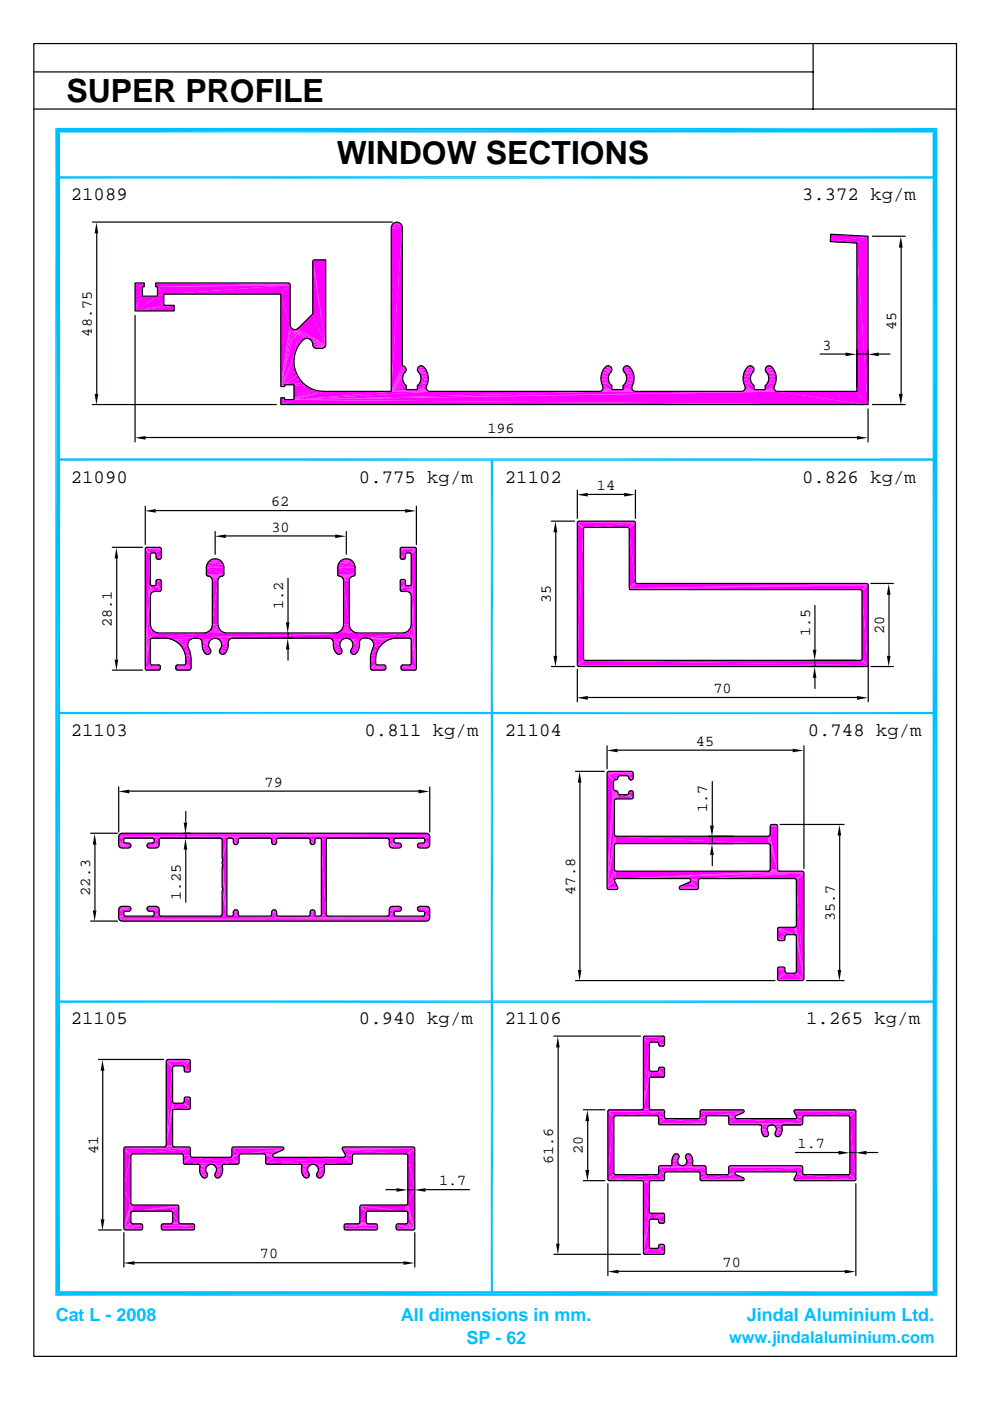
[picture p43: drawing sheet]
<svg xmlns="http://www.w3.org/2000/svg" width="210mm" height="297mm" viewBox="0 0 210 297" stroke-linecap="round" stroke-linejoin="round" font-family="sans-serif">
<defs><g id="words">
<g font-size="6.8">
<text x="14.1" y="21.5">SUPER PROFILE</text>
<text x="71.4" y="34.7">WINDOW SECTIONS</text>
</g>
<g font-size="4">
<text x="15" y="42.5">21089</text>
<text x="170.1" y="42.5">3.372 kg/m</text>
<text x="15" y="102.3">21090</text>
<text x="76.1" y="102.3">0.775 kg/m</text>
<text x="107.1" y="102.3">21102</text>
<text x="170.1" y="102.3">0.826 kg/m</text>
<text x="15" y="156">21103</text>
<text x="77.3" y="156">0.811 kg/m</text>
<text x="107.1" y="156">21104</text>
<text x="171.3" y="156">0.748 kg/m</text>
<text x="15" y="217.2">21105</text>
<text x="76.1" y="217.2">0.940 kg/m</text>
<text x="107.1" y="217.2">21106</text>
<text x="170.9" y="217.2">1.265 kg/m</text>
</g>
<g font-size="3.8" fill="#00bfff">
<text x="11.8" y="280.1">Cat L - 2008</text>
<text x="85" y="280.1">All dimensions in mm.</text>
<text x="158.4" y="280.1">Jindal Aluminium Ltd.</text>
<text x="98.9" y="285.1">SP - 62</text>
</g>
<text font-size="3.5" fill="#00bfff" x="154.6" y="284.7">www.jindalaluminium.com</text>
<g font-size="3.2">
<text x="19.5" y="71.4" transform="rotate(-90 19.5 71.4)">48.75</text>
<text x="190" y="70" transform="rotate(-90 190 70)">45</text>
<text x="174.4" y="74.2">3</text>
<text x="103.3" y="91.8">196</text>
<text x="57.5" y="107.3">62</text>
<text x="126.6" y="104">14</text>
<text x="57.5" y="112.7">30</text>
<text x="60" y="129.1" transform="rotate(-90 60 129.1)">1.2</text>
<text x="116.8" y="127.9" transform="rotate(-90 116.8 127.9)">35</text>
<text x="23.7" y="133" transform="rotate(-90 23.7 133)">28.1</text>
<text x="171.7" y="134.9" transform="rotate(-90 171.7 134.9)">1.5</text>
<text x="187.5" y="134.5" transform="rotate(-90 187.5 134.5)">20</text>
<text x="151.3" y="147">70</text>
<text x="147.5" y="158.1">45</text>
<text x="56.1" y="166.8">79</text>
<text x="149.9" y="172.2" transform="rotate(-90 149.9 172.2)">1.7</text>
<text x="19.1" y="189.9" transform="rotate(-90 19.1 189.9)">22.3</text>
<text x="38.4" y="190.8" transform="rotate(-90 38.4 190.8)">1.25</text>
<text x="121.9" y="189.7" transform="rotate(-90 121.9 189.7)">47.8</text>
<text x="177" y="195.3" transform="rotate(-90 177 195.3)">35.7</text>
<text x="20.8" y="244.7" transform="rotate(-90 20.8 244.7)">41</text>
<text x="123.6" y="244.8" transform="rotate(-90 123.6 244.8)">20</text>
<text x="169.1" y="243.4">1.7</text>
<text x="93.1" y="251.3">1.7</text>
<text x="117.3" y="246.8" transform="rotate(-90 117.3 246.8)">61.6</text>
<text x="55.1" y="266.8">70</text>
<text x="153.2" y="268.6">70</text>
</g>
</g></defs>
<g fill="none" stroke="#f0f" stroke-width=".21">
<path d="M30.7 141.9h3.3M30.8 142h3.1M30.9 142.1h2.9M37.2 141.9h3.2M37.3 142h2.9M37.3 142h3.1M37.4 142.1h2.8M78.5 142h3.2M78.5 141.9h3.2M78.7 142.1h2.8M78.7 142h3M85 141.9h3.2"/>
<path d="M85 142h3.2M85.2 142.1h2.9"/>
</g>
<path d="M37.2 141.8h3.3M78.5 141.8h3.2" fill="none" stroke="#f0f" stroke-width=".25"/>
<path d="M30.7 141.6h3.3M37.2 141.6h3.3M78.5 141.6h3.2M85 141.6h3.2" fill="none" stroke="#f0f" stroke-width=".38"/>
<g fill="#f0f">
<path d="M85 141.2l3.2 .6-3.2-.4z"/>
<path d="M78.5 141.7l3.2-.5v.2z"/>
<path d="M37.3 141.2l3.2 .5-3.3-.3z"/>
<path d="M30.7 141.8l3.2-.6 .1 .2z"/>
<path d="M85 141.2l.2-.1 3 .7z"/>
<path d="M30.7 141.8l3.1-.7 .1 .1z"/>
<path d="M78.5 141.7l3-.6 .2 .1z"/>
<path d="M37.3 141.2l.1-.1 3.1 .6z"/>
<path d="M85.2 141.1l3 .7z"/>
<path d="M85.3 141h1.4l1.5 .8z"/>
<path d="M37.4 141.1l3.1 .6z"/>
<path d="M37.6 141h1.4l1.5 .7z"/>
<path d="M78.5 141.7l3-.6z"/>
<path d="M78.5 141.7l1.5-.7h1.4z"/>
<path d="M30.7 141.8l3.1-.7z"/>
<path d="M30.7 141.8l1.5-.8h1.4z"/>
<path d="M86.7 141h.2l1.3 .8z"/>
<path d="M39 141l1.5 .7z"/>
<path d="M30.7 141.8l1.3-.8h.2z"/>
<path d="M78.5 141.7l1.5-.7z"/>
<path d="M39.2 141l.1-.1 1.2 .8z"/>
<path d="M86.9 141l.2-.1 1.1 .9z"/>
<path d="M78.5 141.7l1.1-.8 .2 .1z"/>
<path d="M30.7 141.8l1.2-.9 .1 .1z"/>
<path d="M39.3 140.7l1.2 1-1.2-.8z"/>
<path d="M87.1 140.7l1.1 1.1-1.1-.9z"/>
<path d="M78.5 141.7l1.1-1v.2z"/>
<path d="M31.8 140.7l.1 .2-1.2 .9z"/>
<path d="M39.3 139.9l1.2 1.8-1.2-1z"/>
<path d="M78.5 139.9l1.1 .8-1.1 1z"/>
<path d="M39.3 139.9h1.2v1.8z"/>
<path d="M78.5 139.9h1.1v.8z"/>
<path d="M78.5 139l1.1 .9h-1.1z"/>
<path d="M39.3 139.9l1.1-.9 .1 .9z"/>
<path d="M39.2 139h1.2l-1.1 .9z"/>
<path d="M78.5 139h1.2l-.1 .9z"/>
<path d="M74.5 138.7l.7 .1z"/>
<path d="M46.7 138.7l.7 .1z"/>
<path d="M43.7 138.8l.7-.1z"/>
<path d="M71.6 138.8l.7-.1z"/>
<path d="M71.3 138.6l1 .1-.7 .1z"/>
<path d="M43.4 138.6l1 .1-.7 .1z"/>
<path d="M46.7 138.7l1-.1-.3 .2z"/>
<path d="M74.5 138.7l1-.1-.3 .2z"/>
<path d="M74.3 138.4l1.2 .2-1 .1z"/>
<path d="M46.5 138.4l1.2 .2-1 .1z"/>
<path d="M43.4 138.6l1.2-.2-.2 .3z"/>
<path d="M71.3 138.6l1.1-.2-.1 .3z"/>
<path d="M78.7 138.2l1 .8h-1.2z"/>
<path d="M39.2 139l1-.8 .2 .8z"/>
<path d="M39 138.1l1.2 .1-1 .8z"/>
<path d="M78.7 138.2l1.2-.1-.2 .9z"/>
<path d="M43.1 138.1l1.5 .3-1.2 .2z"/>
<path d="M71 138.1l1.4 .3-1.1 .2z"/>
<path d="M74.3 138.4l1.5-.3-.3 .5z"/>
<path d="M46.5 138.4l1.5-.3-.3 .5z"/>
<path d="M74.3 138l1.5 .1-1.5 .3z"/>
<path d="M43.1 138.1l1.6-.1-.1 .4z"/>
<path d="M46.4 138l1.6 .1-1.5 .3z"/>
<path d="M71 138.1l1.5-.1-.1 .4z"/>
<path d="M43.1 138.1l1.4-.4 .2 .3z"/>
<path d="M74.4 137.7l1.4 .4-1.5-.1z"/>
<path d="M46.6 137.7l1.4 .4-1.6-.1z"/>
<path d="M71 138.1l1.3-.4 .2 .3z"/>
<path d="M70.7 137.6l1.6 .1-1.3 .4z"/>
<path d="M42.9 137.6l1.6 .1-1.4 .4z"/>
<path d="M74.4 137.7l1.6-.1-.2 .5z"/>
<path d="M46.6 137.7l1.6-.1-.2 .5z"/>
<path d="M79 137.4l.9 .7-1.2 .1z"/>
<path d="M39 138.1l.9-.7 .3 .8z"/>
<path d="M38.6 137.4h1.3l-.9 .7z"/>
<path d="M79 137.4h1.3l-.4 .7z"/>
<path d="M42.9 137.6l1.4-.3 .2 .4z"/>
<path d="M74.7 137.3l1.3 .3-1.6 .1z"/>
<path d="M70.7 137.6l1.4-.3 .2 .4z"/>
<path d="M46.8 137.3l1.4 .3-1.6 .1z"/>
<path d="M70.6 137l1.5 .3-1.4 .3z"/>
<path d="M42.8 137l1.5 .3-1.4 .3z"/>
<path d="M74.7 137.3l1.5-.3-.2 .6z"/>
<path d="M46.8 137.3l1.5-.3-.1 .6z"/>
<path d="M38.6 137.4l1.2-.5 .1 .5z"/>
<path d="M79.2 136.9l1.1 .5h-1.3z"/>
<path d="M42.8 137l1.4-.1 .1 .4z"/>
<path d="M74.8 136.9l1.4 .1-1.5 .3z"/>
<path d="M70.6 137l1.4-.1 .1 .4z"/>
<path d="M46.9 136.9l1.4 .1-1.5 .3z"/>
<path d="M38.1 136.7l1.7 .2-1.2 .5z"/>
<path d="M79.2 136.9l1.7-.2-.6 .7z"/>
<path d="M42.8 137l1.4-.5v.4z"/>
<path d="M74.8 136.5l1.4 .5-1.4-.1z"/>
<path d="M70.6 137l1.4-.5v.4z"/>
<path d="M46.9 136.5l1.4 .5-1.4-.1z"/>
<path d="M38.1 136.7l1.7-.2v.4z"/>
<path d="M79.2 136.5l1.7 .2-1.7 .2z"/>
<path d="M42.8 136.4l1.4 .1-1.4 .5z"/>
<path d="M70.6 136.4l1.4 .1-1.4 .5z"/>
<path d="M74.8 136.5l1.4-.1v.6z"/>
<path d="M46.9 136.5l1.4-.1v.6z"/>
<path d="M37.4 136.1l2.4 .4-1.7 .2z"/>
<path d="M79.2 136.5l2.4-.4-.7 .6z"/>
<path d="M74.6 136.1l1.6 .3-1.4 .1z"/>
<path d="M42.8 136.4l1.5-.3-.1 .4z"/>
<path d="M70.6 136.4l1.6-.3-.2 .4z"/>
<path d="M46.8 136.1l1.5 .3-1.4 .1z"/>
</g>
<path d="M37.4 136.3h2.6M79 136.3h2.6" fill="none" stroke="#f0f" stroke-width=".42"/>
<g fill="#f0f">
<path d="M42.8 136l1.5 .1-1.5 .3z"/>
<path d="M70.6 136l1.6 .1-1.6 .3z"/>
<path d="M46.8 136.1l1.5-.1v.4z"/>
<path d="M74.6 136.1l1.6-.1v.4z"/>
<path d="M74.3 135.7l1.9 .3-1.6 .1z"/>
<path d="M42.8 136l1.8-.3-.3 .4z"/>
<path d="M70.6 136l1.8-.3-.2 .4z"/>
<path d="M46.5 135.7l1.8 .3-1.5 .1z"/>
<path d="M87.1 135.7l1.1 6.1-1.1-1.1z"/>
<path d="M31.8 135.7v5l-1.1 1.1z"/>
</g>
<path d="M36.6 135.9h3.4M79 135.9h3.3" fill="none" stroke="#f0f" stroke-width=".42"/>
<path d="M36.6 135.9h3.7M42.6 135.9h2M46.5 135.9h2.1M70.4 135.9h2M74.3 135.9h2.1M78.7 135.9h3.6" fill="none" stroke="#f0f" stroke-width=".34"/>
<g fill="none" stroke="#f0f" stroke-width=".21">
<path d="M32.2 135.4h44.8M34.9 135.4h6.2M41.9 135.4h3.4M42.2 135.5h3.1M42.6 135.6h2.4M45.8 135.5h3.1M45.8 135.4h3.4M46.2 135.6h2.4M69.7 135.4h3.5M70.1 135.5h3.1M70.4 135.6h2.4M73.6 135.5h3.1"/>
<path d="M73.6 135.4h3.4M74 135.6h2.4M77.8 135.4h6.2"/>
</g>
<path d="M35.8 135.6h4.9M42.2 135.6h2.8M46.2 135.6h2.7M70.1 135.6h2.7M74 135.6h2.7M78.3 135.6h4.9" fill="none" stroke="#f0f" stroke-width=".25"/>
<g fill="#f0f">
<path d="M75.9 134.3h9.4l-8.3 1.1z"/>
<path d="M77 135.4l8.3-1.1z"/>
<path d="M77.8 135.4l7.5-1.1-1.3 1.1z"/>
<path d="M84 135.4l1.3-1.1 1.4 1.1z"/>
<path d="M85.3 134.3l1.6 1.2z"/>
<path d="M41.1 135.4l34.8-1.1 1.1 1.1z"/>
<path d="M32.2 135.4l43.7-1.1-34.8 1.1z"/>
<path d="M32.2 135.4l10.9-1.1h32.8z"/>
<path d="M32.2 135.4l1.5-1.1h9.4z"/>
<path d="M32 135.5l1.7-1.2z"/>
</g>
<path d="M43.1 134.3h32.8M43.1 134.2h4.9M70.9 134.2h5" fill="none" stroke="#f0f" stroke-width=".21"/>
<g fill="#f0f">
<path d="M85.3 134.3l.5-.1 1.1 1.3z"/>
<path d="M85.8 134.2l1.3 1.4z"/>
<path d="M33.1 134.2l.6 .1-1.7 1.2z"/>
<path d="M33.1 134.2l-1.2 1.4z"/>
</g>
<path d="M43.7 134.2h4.3M71.5 134.2h4.4" fill="none" stroke="#f0f" stroke-width=".21"/>
<path d="M43.7 134.1h3.8M71.5 134.1h3.8" fill="none" stroke="#f0f" stroke-width=".25"/>
<g fill="#f0f">
<path d="M85.8 134.2l.6-.3 .7 1.7z"/>
<path d="M32.6 133.9l.5 .3-1.2 1.4z"/>
</g>
<path d="M44.2 134.1h3.3M72 134.1h3.3" fill="none" stroke="#f0f" stroke-width=".25"/>
<path d="M44.2 133.7h2.7" fill="none" stroke="#f0f" stroke-width=".42"/>
<path d="M86.7 133.5l.4 2.1-.7-1.7z" fill="#f0f"/>
<path d="M86.9 133.5v2.2" fill="none" stroke="#f0f" stroke-width=".38"/>
<path d="M86.7 133.5l1.5 8.3z" fill="#f0f"/>
<path d="M72 133.7h2.8" fill="none" stroke="#f0f" stroke-width=".42"/>
<path d="M32.2 133.5l.4 .4-.7 1.7z" fill="#f0f"/>
<path d="M32 133.5v2.2" fill="none" stroke="#f0f" stroke-width=".34"/>
<path d="M32.2 133.5l-1.5 8.3z" fill="#f0f"/>
<path d="M44.6 133.7h2.3M72.4 133.7h2.4" fill="none" stroke="#f0f" stroke-width=".42"/>
<g fill="#f0f">
<path d="M72.7 133l1.6 .5h-1.9z"/>
<path d="M87 133l1.2 8.8-1.5-8.3z"/>
<path d="M44.9 133l1.6 .5h-1.9z"/>
<path d="M31.9 133l.3 .5-1.5 8.3z"/>
<path d="M72.7 133h1.4l.2 .5z"/>
<path d="M44.9 133h1.4l.2 .5z"/>
<path d="M72.8 132.4l1.3 .6h-1.4z"/>
<path d="M87.1 132.4l1.1 9.4-1.2-8.8z"/>
<path d="M45 132.4l1.3 .6h-1.4z"/>
<path d="M45 132.4h1.1l.2 .6z"/>
<path d="M31.8 132.4l.1 .6-1.2 8.8z"/>
<path d="M72.8 132.4h1.2l.1 .6z"/>
<path d="M87.1 126.4l1.1 15.4-1.1-9.4z"/>
<path d="M31.8 126.4v6l-1.1 9.4z"/>
<path d="M85 125.4l1.2 .1z"/>
<path d="M32.8 125.5l1.2-.1z"/>
<path d="M84.8 125.3l1.4 .2-1.2-.1z"/>
<path d="M32.8 125.5l1.3-.2-.1 .1z"/>
<path d="M84.8 125.1l1.4 .4-1.4-.2z"/>
<path d="M84.8 125.1l1.7 .4z"/>
<path d="M32.8 125.5l1.4-.4-.1 .2z"/>
<path d="M32.4 125.5l1.8-.4z"/>
<path d="M84.8 125.1l1.5-.9 .2 1.3z"/>
<path d="M86.3 124.2l.5 1.5-.3-.2z"/>
<path d="M86.3 124.2l.7 1.8z"/>
<path d="M86.3 124.2h.4l.3 1.8z"/>
</g>
<path d="M86.9 124.2v2.2" fill="none" stroke="#f0f" stroke-width=".38"/>
<g fill="#f0f">
<path d="M32.7 124.2l1.5 .9-1.8 .4z"/>
<path d="M32.7 124.2l-.3 1.3-.3 .2z"/>
<path d="M32.7 124.2l-.8 1.8z"/>
<path d="M32.2 124.2h.5l-.8 1.8z"/>
</g>
<path d="M32 124.2v2.2" fill="none" stroke="#f0f" stroke-width=".38"/>
<g fill="#f0f">
<path d="M84.8 125.1l1.3-.9h.2z"/>
<path d="M32.7 124.2h.2l1.3 .9z"/>
</g>
<path d="M32 124.2v2.2M86.9 124.2v2.2" fill="none" stroke="#f0f" stroke-width=".38"/>
<path d="M84.8 125.1l1.1-1 .2 .1z" fill="#f0f"/>
<path d="M87 124.1v2.3" fill="none" stroke="#f0f" stroke-width=".21"/>
<g fill="#f0f">
<path d="M87.1 124.1l1.1 17.7-1.1-15.4z"/>
<path d="M33 124.1l1.2 1-1.3-.9z"/>
</g>
<path d="M31.9 124.1v2.3" fill="none" stroke="#f0f" stroke-width=".21"/>
<g fill="#f0f">
<path d="M31.9 124.1l-.1 2.3-1.1 15.4z"/>
<path d="M87.1 123.9l1.1 17.9z"/>
<path d="M33 123.9l1.2 1.2-1.2-1z"/>
<path d="M31.8 123.9l-1.1 17.9z"/>
<path d="M85.9 123.9v.2l-1.1 1z"/>
<path d="M85.9 123.3v.6l-1.1 1.2z"/>
<path d="M84.8 123.3h1.1l-1.1 1.8z"/>
<path d="M33 123.3l1.2 1.8-1.2-1.2z"/>
<path d="M33 123.3h1.2v1.8z"/>
<path d="M46.1 123.1v9.3h-1.1z"/>
<path d="M45 123.1h1.1l-1.1 9.3z"/>
<path d="M72.8 123.1l1.2 9.3h-1.2z"/>
<path d="M72.8 123.1h1.2v9.3z"/>
<path d="M33.1 123.1l1.1 .2h-1.2z"/>
<path d="M84.8 123.3l1.1-.2v.2z"/>
<path d="M84.8 123.1h1.1l-1.1 .2z"/>
<path d="M33.1 123.1h1l.1 .2z"/>
<path d="M33.2 123l.9 .1h-1z"/>
<path d="M84.8 123.1l.9-.1 .2 .1z"/>
<path d="M85 123h.7l-.9 .1z"/>
<path d="M33.2 123h.8l.1 .1z"/>
<path d="M85 123l.5-.1z"/>
<path d="M85 123h.7z"/>
<path d="M33.4 122.9l.6 .1z"/>
<path d="M33.2 123h.8z"/>
<path d="M45 123.1l1.2-.3-.1 .3z"/>
<path d="M72.7 122.8l1.3 .3h-1.2z"/>
<path d="M44.9 122.8h1.3l-1.2 .3z"/>
<path d="M72.7 122.8h1.3v.3z"/>
<path d="M72.5 122.5l1.5 .3h-1.3z"/>
<path d="M44.7 122.5l1.5 .3h-1.3z"/>
<path d="M44.7 122.5h1.7l-.2 .3z"/>
<path d="M72.5 122.5h1.8l-.3 .3z"/>
</g>
<path d="M43.7 121.9h3.7M43.7 122.1h3.7M43.9 122.2h3.3M44.1 122.2h3M44.4 122.4h2.3M71.5 121.9h3.7M71.6 122.1h3.6M71.7 122.2h3.4M71.9 122.2h3M72.2 122.4h2.3" fill="none" stroke="#f0f" stroke-width=".21"/>
<g fill="#f0f">
<path d="M71.5 120.3l3.7 1.5h-3.7z"/>
<path d="M43.7 120.3l3.7 1.5h-3.7z"/>
<path d="M71.5 120.3h3.7v1.5z"/>
<path d="M43.7 120.3h3.7v1.5z"/>
<path d="M71.6 119.8l3.6 .5h-3.7z"/>
<path d="M71.6 119.8h3.5l.1 .5z"/>
<path d="M43.8 119.8l3.6 .5h-3.7z"/>
<path d="M43.8 119.8h3.5l.1 .5z"/>
<path d="M71.9 119.3l3.2 .5h-3.5z"/>
<path d="M44.1 119.3l3.2 .5h-3.5z"/>
<path d="M71.9 119.3h3l.2 .5z"/>
<path d="M44.1 119.3h3l.2 .5z"/>
</g>
<path d="M44.1 119.1h3M71.9 119.1h3" fill="none" stroke="#f0f" stroke-width=".42"/>
<path d="M72.3 118.7h2.2" fill="none" stroke="#f0f" stroke-width=".25"/>
<path d="M72.8 118.6h1.2l.5 .3z" fill="#f0f"/>
<path d="M44.4 118.7h2.3" fill="none" stroke="#f0f" stroke-width=".25"/>
<g fill="#f0f">
<path d="M45 118.6h1.1l.6 .3z"/>
<path d="M85 118.6h.5z"/>
<path d="M33.2 118.6h.6z"/>
<path d="M85 118.6h.7z"/>
<path d="M33.2 118.6h.8z"/>
<path d="M72.8 118.6h1.2z"/>
<path d="M45 118.6h1.1z"/>
<path d="M33.1 118.4l.9 .2h-.8z"/>
<path d="M84.8 118.4l.9 .2h-.7z"/>
<path d="M84.8 118.4h1.1l-.2 .2z"/>
<path d="M33.1 118.4h1l-.1 .2z"/>
<path d="M84.8 118.3l1.1 .1h-1.1z"/>
<path d="M33 118.3l1.1 .1h-1z"/>
<path d="M33 118.3h1.2l-.1 .1z"/>
<path d="M84.8 118.3h1.1v.1z"/>
<path d="M87.1 117.7l1.1 24.1-1.1-17.9z"/>
<path d="M33 117.7l1.2 .6h-1.2z"/>
<path d="M31.8 117.7v6.2l-1.1 17.9z"/>
<path d="M84.8 118.3l1.1-.6v.6z"/>
<path d="M33 117.5l1.2 .8-1.2-.6z"/>
<path d="M84.8 118.3l1.1-.8v.2z"/>
<path d="M32.9 117.3l1.3 1z"/>
<path d="M84.8 118.3l1.3-1z"/>
<path d="M84.8 116.4l1.5 .9h-.2z"/>
<path d="M84.8 116.4l1.3 .9-1.3 1z"/>
<path d="M30.7 116.4l1.5 .9h-.2z"/>
<path d="M30.7 116.4l1.3 .9-.1 .2z"/>
<path d="M30.7 116.4l1.2 1.1-.1 .2z"/>
<path d="M30.7 116.4l1.1 1.3-1.1 24.1z"/>
<path d="M30.7 116.4h3.5l-2 .9z"/>
<path d="M32.2 117.3l2-.9-1.5 .9z"/>
<path d="M32.7 117.3l1.5-.9-1.3 .9z"/>
<path d="M32.9 117.3l1.3-.9v1.9z"/>
<path d="M84.8 116.4h3.4l-1.9 .9z"/>
<path d="M86.3 117.3l1.9-.9-1.5 .9z"/>
<path d="M86.7 117.3l1.5-.9-1.3 .9z"/>
<path d="M86.9 117.3l1.3-.9-1.1 1.1z"/>
<path d="M87.1 117.5l1.1-1.1-1.1 1.3z"/>
<path d="M88.2 116.4v25.4l-1.1-24.1z"/>
</g>
<path d="M30.7 116.4h3.5M30.8 116.2h3.3M30.9 116.1h3.1M84.8 116.4h3.4M84.8 116.2h3.4M85 116.1h3.1" fill="none" stroke="#f0f" stroke-width=".21"/>
<g fill="#f0f">
<path d="M59.5 85.8l2.8-1 121.7 1z"/>
<path d="M60.3 84.8h2l-2.8 1z"/>
<path d="M59.5 84.4h.8v.4z"/>
<path d="M59.5 84.4l.8 .4-.8 1z"/>
<path d="M62.3 84.8l102.5-1.8 19.2 2.8z"/>
<path d="M164.8 83h16.8l2.4 2.8z"/>
<path d="M62.3 84.8l94.8-1.8h7.7z"/>
<path d="M62.3 84.8l64.7-1.8h30.1z"/>
</g>
<path d="M127 83h30.1" fill="none" stroke="#f0f" stroke-width=".21"/>
<g fill="#f0f">
<path d="M62.3 84.8l28.8-1.8h35.9z"/>
<path d="M62.3 84.8l20.6-1.8h8.2z"/>
<path d="M62.3 84.8l6.3-1.8h14.3z"/>
</g>
<path d="M82.9 83h8.2M127 83h7.7M157.1 83h7.7" fill="none" stroke="#f0f" stroke-width=".21"/>
<path d="M62.3 84.8l5.3-1.8h1z" fill="#f0f"/>
<path d="M127.3 82.9h7.1M157.5 82.9h7" fill="none" stroke="#f0f" stroke-width=".21"/>
<path d="M82.9 82.9h7.9" fill="none" stroke="#f0f" stroke-width=".25"/>
<path d="M62.3 84.8l4.3-2.1 1 .3z" fill="#f0f"/>
<path d="M127.6 82.7h6.5M157.7 82.7h6.6" fill="none" stroke="#f0f" stroke-width=".21"/>
<path d="M82.9 82.9h7.6" fill="none" stroke="#f0f" stroke-width=".38"/>
<path d="M88.4 82.7h2.1M127.6 82.7h2.1M132 82.7h2.1M157.7 82.7h2.1M162.2 82.7h2.1" fill="none" stroke="#f0f" stroke-width=".25"/>
<g fill="#f0f">
<path d="M62.3 84.8l3.4-2.4 .9 .3z"/>
<path d="M162.2 82.7l1.8-.5 .1 .3z"/>
<path d="M132 82.7l1.9-.5v.3z"/>
<path d="M88.4 82.7l1.9-.5v.3z"/>
<path d="M157.9 82.2l1.9 .5-1.9-.2z"/>
<path d="M127.8 82.2l1.9 .5-1.9-.2z"/>
<path d="M162.2 82.7l1.9-.8-.1 .3z"/>
<path d="M88.4 82.7l2-.8-.1 .3z"/>
<path d="M132 82.7l2-.8-.1 .3z"/>
<path d="M127.7 81.9l2 .8-1.9-.5z"/>
<path d="M157.9 81.9l1.9 .8-1.9-.5z"/>
<path d="M64.9 81.8l.8 .6-3.4 2.4z"/>
<path d="M157.9 81.9l1.9-.1v.9z"/>
<path d="M127.7 81.9l2-.1v.9z"/>
<path d="M82.9 83l3.2-1.2v.9z"/>
<path d="M162.2 81.8l1.9 .1-1.9 .8z"/>
<path d="M88.4 81.8l2 .1-2 .8z"/>
<path d="M132 81.8l2 .1-2 .8z"/>
<path d="M62.3 81.6l2.6 .2-2.6 3z"/>
<path d="M59.5 82l.8-.4v.4z"/>
<path d="M157.9 81.9l1.5-.5 .4 .4z"/>
<path d="M127.7 81.9l1.6-.5 .4 .4z"/>
<path d="M82.9 83l2.8-1.6 .4 .4z"/>
<path d="M88.4 81.8l.4-.4 1.6 .5z"/>
<path d="M162.2 81.8l.4-.4 1.5 .5z"/>
<path d="M132 81.8l.4-.4 1.6 .5z"/>
<path d="M157.6 81.2l1.8 .2-1.5 .5z"/>
<path d="M127.5 81.2l1.8 .2-1.6 .5z"/>
<path d="M162.6 81.4l1.8-.2-.3 .7z"/>
<path d="M132.4 81.4l1.9-.2-.3 .7z"/>
<path d="M88.8 81.4l1.8-.2-.2 .7z"/>
<path d="M60.3 81.6l3.8-.4-1.8 .4z"/>
<path d="M62.3 81.6l1.8-.4 .8 .6z"/>
<path d="M89.1 81l1.5 .2-1.8 .2z"/>
<path d="M127.5 81.2l1.5-.2 .3 .4z"/>
<path d="M157.6 81.2l1.6-.2 .2 .4z"/>
<path d="M132.7 81l1.6 .2-1.9 .2z"/>
<path d="M162.8 81l1.6 .2-1.8 .2z"/>
<path d="M82.9 83l2.5-2 .3 .4z"/>
<path d="M127.3 80.5l1.7 .5-1.5 .2z"/>
<path d="M157.5 80.5l1.7 .5-1.6 .2z"/>
<path d="M162.8 81l1.7-.5-.1 .7z"/>
<path d="M89.1 81l1.7-.5-.2 .7z"/>
<path d="M132.7 81l1.7-.5-.1 .7z"/>
<path d="M132.8 80.4l1.6 .1-1.7 .5z"/>
<path d="M89.2 80.4l1.6 .1-1.7 .5z"/>
<path d="M162.9 80.4l1.6 .1-1.7 .5z"/>
<path d="M157.5 80.5l1.5-.1 .2 .6z"/>
<path d="M127.3 80.5l1.6-.1 .1 .6z"/>
<path d="M85.3 80.4l.1 .6-2.5 2z"/>
<path d="M60.3 81.6l3.2-1.2 .6 .8z"/>
<path d="M89.2 79.9l1.6 .6-1.6-.1z"/>
<path d="M132.8 79.9l1.6 .6-1.6-.1z"/>
<path d="M162.9 79.9l1.6 .6-1.6-.1z"/>
<path d="M157.5 80.5l1.6-.6-.1 .5z"/>
<path d="M127.3 80.5l1.6-.6v.5z"/>
<path d="M85.3 79.9v.5l-2.4 2.6z"/>
<path d="M127.4 79.8l1.5 .1-1.6 .6z"/>
<path d="M157.5 79.8l1.6 .1-1.6 .6z"/>
<path d="M162.9 79.9l1.6-.1v.7z"/>
<path d="M132.8 79.9l1.6-.1v.7z"/>
<path d="M89.2 79.9l1.5-.1 .1 .7z"/>
<path d="M60.3 81.6l2.6-2.1 .6 .9z"/>
<path d="M59.5 82l3.4-2.5-2.6 2.1z"/>
<path d="M89 79.4l1.7 .4-1.5 .1z"/>
<path d="M132.6 79.4l1.8 .4-1.6 .1z"/>
<path d="M162.7 79.4l1.8 .4-1.6 .1z"/>
<path d="M157.5 79.8l1.8-.4-.2 .5z"/>
<path d="M127.4 79.8l1.8-.4-.3 .5z"/>
<path d="M85.5 79.4l-.2 .5-2.4 3.1z"/>
<path d="M157.7 79.1l1.6 .3-1.8 .4z"/>
<path d="M127.6 79.1l1.6 .3-1.8 .4z"/>
<path d="M162.7 79.4l1.6-.3 .2 .7z"/>
<path d="M132.6 79.4l1.6-.3 .2 .7z"/>
<path d="M89 79.4l1.6-.3 .1 .7z"/>
<path d="M88.6 78.9l2 .2-1.6 .3z"/>
<path d="M132.3 78.9l1.9 .2-1.6 .3z"/>
<path d="M162.4 78.9l1.9 .2-1.6 .3z"/>
<path d="M157.7 79.1l1.9-.2-.3 .5z"/>
<path d="M127.6 79.1l1.9-.2-.3 .5z"/>
<path d="M85.9 78.9l-3 4.1z"/>
</g>
<path d="M88.5 78.9h2.1M127.6 78.9h2M132.1 78.9h2.1M157.7 78.9h2.1M162.3 78.9h2" fill="none" stroke="#f0f" stroke-width=".38"/>
<g fill="#f0f">
<path d="M86 78.7l-3.1 4.3z"/>
<path d="M62.6 78.6l.3 .9-3.4 2.5z"/>
<path d="M127.8 78.4l1.8 .3-2 .4z"/>
<path d="M158 78.4l1.8 .3-2.1 .4z"/>
<path d="M162.3 78.7l1.7-.3 .3 .7z"/>
<path d="M132.1 78.7l1.8-.3 .3 .7z"/>
<path d="M88.5 78.7l1.8-.3 .3 .7z"/>
<path d="M86.1 78.4l-.1 .3-3.1 4.3z"/>
<path d="M158 78.4h1.8v.3z"/>
<path d="M127.8 78.4h1.9l-.1 .3z"/>
<path d="M88.4 78.4h1.9l-1.8 .3z"/>
<path d="M132 78.4h1.9l-1.8 .3z"/>
<path d="M162.2 78.4h1.8l-1.7 .3z"/>
<path d="M86 78.1l.1 .3-3.2 4.6z"/>
<path d="M132.1 78.1l1.8 .3h-1.9z"/>
<path d="M88.5 78.1l1.8 .3h-1.9z"/>
<path d="M162.3 78.1l1.7 .3h-1.8z"/>
<path d="M158 78.4l1.8-.3v.3z"/>
<path d="M127.8 78.4l1.8-.3 .1 .3z"/>
<path d="M158.5 77.8l1.3 .3-1.8 .3z"/>
<path d="M128.3 77.8l1.3 .3-1.8 .3z"/>
<path d="M162.3 78.1l1.3-.3 .4 .6z"/>
<path d="M88.5 78.1l1.3-.3 .5 .6z"/>
<path d="M132.1 78.1l1.3-.3 .5 .6z"/>
<path d="M85.8 77.8l.2 .3-3.1 4.9z"/>
<path d="M88.7 77.8h1.1l-1.3 .3z"/>
<path d="M132.3 77.8h1.1l-1.3 .3z"/>
<path d="M162.4 77.8h1.2l-1.3 .3z"/>
<path d="M128.3 77.8h1.2l.1 .3z"/>
<path d="M158.5 77.8h1.1l.2 .3z"/>
<path d="M158.5 77.8l.2-.1 .9 .1z"/>
<path d="M128.3 77.8l.3-.1 .9 .1z"/>
<path d="M162.4 77.8l.9-.1 .3 .1z"/>
<path d="M88.7 77.8l.8-.1 .3 .1z"/>
<path d="M132.3 77.8l.9-.1 .2 .1z"/>
<path d="M85.6 77.7l.2 .1-2.9 5.2z"/>
<path d="M132.3 77.8l.2-.1h.7z"/>
<path d="M88.7 77.8l.2-.1h.6z"/>
<path d="M162.4 77.8l.3-.1h.6z"/>
<path d="M128.6 77.7h.6l.3 .1z"/>
<path d="M158.7 77.7h.6l.3 .1z"/>
<path d="M62.3 77.6l.3 1-3.1 3.4z"/>
<path d="M128.6 77.7h.6z"/>
<path d="M158.7 77.7h.6z"/>
<path d="M162.7 77.7h.6z"/>
<path d="M88.9 77.7h.6z"/>
<path d="M132.5 77.7h.7z"/>
<path d="M85.3 77.6l.3 .1-2.7 5.3z"/>
<path d="M62.3 76.6v1l-2.8 4.4z"/>
<path d="M62.4 75.6l-.1 1-2.8 5.4z"/>
<path d="M62.6 74.7l-.2 .9-2.9 6.4z"/>
<path d="M66.7 73.9h1.5z"/>
<path d="M66.7 73.9h1.8z"/>
</g>
<path d="M66.3 73.1h2.7M66.5 73.8h2.3" fill="none" stroke="#f0f" stroke-width=".21"/>
<path d="M66.3 73.6h2.7" fill="none" stroke="#f0f" stroke-width=".25"/>
<path d="M66.3 73.3h2.7" fill="none" stroke="#f0f" stroke-width=".3"/>
<g fill="#f0f">
<path d="M66.1 72.5l2.9 .6-2.7-.1z"/>
<path d="M65.9 72.2l3.1 .9-2.9-.6z"/>
<path d="M65.5 71.9l3.5 1.2-3.1-.9z"/>
<path d="M62.5 70l3 1.9-.4-.1z"/>
<path d="M62.5 70l6.5 3.1-3.5-1.2z"/>
<path d="M62.5 70l2.6 1.8-.5 .1z"/>
<path d="M62.5 70l2.1 1.9-.4 .2z"/>
<path d="M62.5 70l1.7 2.1-.7 .8z"/>
<path d="M62.5 70l1 2.9-.5 .8z"/>
<path d="M62.5 70l.5 3.7-.4 1z"/>
<path d="M62.5 70l.1 4.7-3.1 7.3z"/>
<path d="M62.1 69.9l.4 .1-3 12z"/>
<path d="M62.5 70l.3-.1 6.2 3.2z"/>
<path d="M61.8 69.7l.3 .2-2.6 12.1z"/>
<path d="M62.8 69.9l.4-.2 5.8 3.4z"/>
<path d="M61.6 69.4l.2 .3-2.3 12.3z"/>
<path d="M61.5 69l.1 .4-2.1 12.6z"/>
<path d="M63.2 69.7l3.1-3.1 2.7 6.5z"/>
<path d="M28.6 66l8.3-1.2v1.2z"/>
<path d="M28.6 66l6.1-1.2h2.2z"/>
<path d="M28.6 66l4.7-3.1 1.4 1.9z"/>
<path d="M30.1 62.9h3.2l-4.7 3.1z"/>
<path d="M33.3 62.9l1.4-.5v2.4z"/>
<path d="M59.5 62.4l2 6.6-2 13z"/>
<path d="M30.1 60.9v2l-1.5 3.1z"/>
<path d="M33.3 60.9l1.4 1.5-1.4 .5z"/>
<path d="M33.3 60.9l28.2-.5-26.8 2z"/>
<path d="M34.7 62.4l26.8-2-2 2z"/>
<path d="M61.5 60.4v8.6l-2-6.6z"/>
<path d="M33.3 60.9l28.1-.6 .1 .1z"/>
<path d="M32.9 60.9l28.5-.6z"/>
<path d="M32.9 60.9l28.4-.8 .1 .2z"/>
</g>
<path d="M32.9 60.1h28.4" fill="none" stroke="#f0f" stroke-width=".21"/>
<g fill="#f0f">
<path d="M32.9 60.1h28.4l-28.4 .8z"/>
<path d="M30.5 60.1v.8h-.4z"/>
<path d="M28.6 60.1h1.9l-.4 .8z"/>
<path d="M28.6 60.1l1.5 .8-1.5 5.1z"/>
<path d="M66.3 55.5l2.7 17.6-2.7-6.5z"/>
<path d="M66.3 55.3l2.7 17.8z"/>
<path d="M66.3 55.3l.1-.1 2.6 17.9z"/>
<path d="M66.4 55.2l2.6-.1v18z"/>
</g>
<path d="M66.4 55.2h2.6" fill="none" stroke="#f0f" stroke-width=".21"/>
<g fill="#f0f">
<path d="M181.6 51.6l2.4 34.2-2.4-2.8z"/>
<path d="M176 51.3l8-1.1-2.4 1.4z"/>
<path d="M181.6 51.6l2.4-1.4v35.6z"/>
<path d="M176.1 49.7l7.9 .5-8 1.1z"/>
<path d="M85.3 48.4v29.2l-2.4 5.4z"/>
<path d="M82.9 48.4h2.4l-2.4 34.6z"/>
<path d="M82.9 48.4l2.3-.5 .1 .5z"/>
<path d="M83 47.9h2.2l-2.3 .5z"/>
</g>
<path d="M83 47.7h2.2" fill="none" stroke="#f0f" stroke-width=".38"/>
<g fill="#f0f">
<path d="M83.2 47.5h1.7l-1.9 .4z"/>
<path d="M83.2 47.5l1.3-.2 .4 .2z"/>
<path d="M83.2 47.5l.4-.2h.9z"/>
<path d="M83.6 47.3l.5-.2 .4 .2z"/>
</g>
<path d="M122.3 141.1h61.7M122.4 141.3h61.6M122.5 141.4h61.4" fill="none" stroke="#f0f" stroke-width=".21"/>
<g fill="#f0f">
<path d="M122.3 141l1.7-.9 60 .9z"/>
<path d="M124 140.1h58.3l1.7 .9z"/>
<path d="M122.3 141l1.5-1 .2 .1z"/>
<path d="M182.3 140.1l.2-.1 1.5 1z"/>
<path d="M122.3 141l1.4-1.1 .1 .1z"/>
<path d="M182.6 139.9l1.4 1.1-1.5-1z"/>
<path d="M123.7 139.7v.2l-1.4 1.1z"/>
<path d="M182.7 139.7l1.3 1.3-1.4-1.1z"/>
<path d="M182.7 125.4l1.3 15.6-1.3-1.3z"/>
</g>
<path d="M133.4 125h48.9M133.5 125.1h48.8" fill="none" stroke="#f0f" stroke-width=".21"/>
<path d="M133.3 124.9h49" fill="none" stroke="#f0f" stroke-width=".34"/>
<g fill="#f0f">
<path d="M133.3 124.7l50.7-.6-1.7 1z"/>
<path d="M182.3 125.1l1.7-1-1.5 1z"/>
<path d="M182.5 125.1l1.5-1-1.4 1.2z"/>
<path d="M182.6 125.3l1.4-1.2-1.3 1.3z"/>
<path d="M182.7 125.4l1.3-1.3v16.9z"/>
<path d="M133.3 124.7l50.7-.8v.2z"/>
<path d="M133.3 124.7l50.6-.9 .1 .1z"/>
<path d="M133.3 124.7l50.6-.9z"/>
<path d="M133.3 124.7l1.7-.9h48.6z"/>
<path d="M133.3 124.7l1.5-1 .2 .1z"/>
<path d="M133.3 124.7l1.4-1.1 .1 .1z"/>
<path d="M134.7 123.4v.2l-1.4 1.1z"/>
<path d="M123.7 112.2v27.5l-1.4 1.3z"/>
<path d="M133.3 112.2l1.4 11.2-1.4 1.3z"/>
<path d="M124 111.9l10.7-1-1.7 1z"/>
<path d="M133 111.9l1.7-1-1.5 1z"/>
<path d="M133.2 111.9l1.5-1-1.4 1.1z"/>
<path d="M133.3 112l1.4-1.1-1.4 1.3z"/>
<path d="M134.7 110.9v12.5l-1.4-11.2z"/>
<path d="M122.3 110.9h12.4l-10.7 1z"/>
<path d="M122.3 110.9l1.7 1h-.2z"/>
<path d="M122.3 110.9l1.5 1-.1 .1z"/>
<path d="M122.3 110.9l1.4 1.1v.2z"/>
<path d="M122.3 110.9l1.4 1.3-1.4 28.8z"/>
</g>
<path d="M122.3 110.8h12.4M122.4 110.7h12.2M122.5 110.6h12M25.4 195.3h65.3M32.3 194.3h34.8M67.8 194.3h16" fill="none" stroke="#f0f" stroke-width=".21"/>
<path d="M25.2 195.1h65.8" fill="none" stroke="#f0f" stroke-width=".25"/>
<path d="M25.1 194.8h66" fill="none" stroke="#f0f" stroke-width=".34"/>
<path d="M25.1 194.5h66" fill="none" stroke="#f0f" stroke-width=".38"/>
<g fill="#f0f">
<path d="M46.7 194.3h1.7z"/>
<path d="M65.4 194.3h1.7z"/>
<path d="M57.2 194.3h1.7z"/>
<path d="M82.1 194.3h1.7z"/>
<path d="M25.1 194.7l1.1-.5 .3 .1z"/>
<path d="M67.8 194.3h1.7z"/>
<path d="M32.3 194.3h1.7z"/>
<path d="M46.9 194.2l1.5 .1z"/>
<path d="M49.1 194.3h1.7z"/>
<path d="M32.3 194.3l1.5-.1z"/>
<path d="M67.8 194.3l1.4-.1z"/>
<path d="M89.7 194.3l.2-.1 1.2 .5z"/>
<path d="M82.1 194.3l1.5-.1z"/>
<path d="M49.1 194.3l1.4-.1z"/>
<path d="M65.4 194.3l1.4-.1z"/>
<path d="M57.2 194.3l1.5-.1z"/>
<path d="M25.1 194.7l1.1-.7v.2z"/>
<path d="M32.6 194.2l1.1-.2 .1 .2z"/>
<path d="M68 194.2l1.1-.2 .1 .2z"/>
<path d="M46.9 194.2l1.1-.2 .1 .2z"/>
<path d="M82.3 194.2l1.2-.2 .1 .2z"/>
<path d="M68.1 194h1l-1.1 .2z"/>
<path d="M47 194h1l-1.1 .2z"/>
<path d="M90 194l1.1 .7-1.2-.5z"/>
<path d="M57.5 194l1.2 .2h-1.3z"/>
<path d="M49.4 194l1.1 .2h-1.2z"/>
<path d="M82.5 194h1l-1.2 .2z"/>
<path d="M49.4 194h1.1v.2z"/>
<path d="M57.5 194h1.1l.1 .2z"/>
<path d="M65.6 194.2l1.1-.2 .1 .2z"/>
<path d="M32.6 194h1.1l-1.1 .2z"/>
<path d="M65.7 194h1l-1.1 .2z"/>
<path d="M32.6 193.6l1.1 .4h-1.1z"/>
<path d="M82.5 194l1-.4v.4z"/>
<path d="M25.1 194.7l1.1-1.1v.4z"/>
<path d="M90 193.6l1.1 1.1-1.1-.7z"/>
<path d="M65.7 194l1-.6v.6z"/>
<path d="M49.4 194l1.1-.6v.6z"/>
<path d="M49.4 193.4h1.1l-1.1 .6z"/>
<path d="M57.5 194l1.1-.6v.6z"/>
<path d="M65.7 193.4h1l-1 .6z"/>
<path d="M57.5 193.4h1.1l-1.1 .6z"/>
<path d="M26.2 193.4l-1.1 1.3z"/>
<path d="M82.5 194l1.1-.6-.1 .2z"/>
<path d="M89.9 193.4l1.2 1.3z"/>
<path d="M32.6 193.4l1.1 .6-1.1-.4z"/>
<path d="M26.5 193.3l1-.1z"/>
<path d="M83.8 193.3l1-.1z"/>
<path d="M88.7 193.2l1 .1z"/>
<path d="M31.3 193.2l1 .1z"/>
<path d="M49.4 193.4l1-.2 .1 .2z"/>
<path d="M49.5 193.2h.9l-1 .2z"/>
<path d="M65.7 193.4l1-.2v.2z"/>
<path d="M57.5 193.4l1-.2 .1 .2z"/>
<path d="M57.6 193.2h.9l-1 .2z"/>
<path d="M65.7 193.2h1l-1 .2z"/>
<path d="M26.5 193.3l1.1-.3-.1 .2z"/>
<path d="M83.8 193.3l1.2-.3-.2 .2z"/>
<path d="M31.2 193l1.1 .3-1-.1z"/>
<path d="M88.5 193l1.2 .3-1-.1z"/>
<path d="M49.5 193.2l.7-.2 .2 .2z"/>
<path d="M49.7 193h.5l-.7 .2z"/>
<path d="M65.7 193.2l.8-.2 .2 .2z"/>
<path d="M57.6 193.2l.7-.2 .2 .2z"/>
<path d="M57.8 193h.5l-.7 .2z"/>
<path d="M65.7 193.2l.3-.2h.5z"/>
<path d="M57.8 193h.5z"/>
<path d="M49.7 193h.5z"/>
<path d="M66 193h.5z"/>
</g>
<path d="M31.2 193.1h2.5" fill="none" stroke="#f0f" stroke-width=".38"/>
<g fill="#f0f">
<path d="M32.3 193.3l1.4-.4-1.1 .5z"/>
<path d="M32.6 193.4l1.1-.5v1.1z"/>
</g>
<path d="M88.5 193.1h2.6" fill="none" stroke="#f0f" stroke-width=".38"/>
<g fill="#f0f">
<path d="M89.7 193.3l1.4-.4-1.2 .5z"/>
<path d="M89.9 193.4l1.2-.5v1.8z"/>
</g>
<path d="M25.1 193.1h2.5" fill="none" stroke="#f0f" stroke-width=".38"/>
<g fill="#f0f">
<path d="M25.1 192.9l1.4 .4-.3 .1z"/>
<path d="M25.1 192.9l1.1 .5-1.1 1.3z"/>
</g>
<path d="M82.5 193.1h2.5" fill="none" stroke="#f0f" stroke-width=".38"/>
<g fill="#f0f">
<path d="M82.5 192.9l1.3 .4-.2 .1z"/>
<path d="M82.5 192.9l1.1 .5-1.1 .6z"/>
</g>
<path d="M25.1 192.9h2.6M25.2 192.6h2.5M25.2 192.4h2.4M31.1 192.9h2.6M31.1 192.6h2.5M31.2 192.4h2.4M82.5 192.9h2.6M82.5 192.6h2.6M82.5 192.4h2.5M88.4 192.9h2.7M88.4 192.6h2.6M88.5 192.4h2.5" fill="none" stroke="#f0f" stroke-width=".25"/>
<path d="M25.1 192.7h2.6M31.1 192.7h2.6M82.5 192.7h2.6M88.4 192.7h2.7" fill="none" stroke="#f0f" stroke-width=".34"/>
<path d="M25.4 192.4h2.2M31.2 192.4h2.2M82.8 192.4h2.2M88.5 192.4h2.2" fill="none" stroke="#f0f" stroke-width=".21"/>
<path d="M25.8 192.2l1.7 .1z" fill="#f0f"/>
<path d="M25.4 192.3h2.1" fill="none" stroke="#f0f" stroke-width=".21"/>
<path d="M83.1 192.2l1.7 .1z" fill="#f0f"/>
<path d="M82.8 192.3h2" fill="none" stroke="#f0f" stroke-width=".21"/>
<path d="M31.3 192.3l1.7-.1z" fill="#f0f"/>
<path d="M31.3 192.3h2.1" fill="none" stroke="#f0f" stroke-width=".21"/>
<path d="M88.7 192.3l1.7-.1z" fill="#f0f"/>
<path d="M88.7 192.3h2" fill="none" stroke="#f0f" stroke-width=".21"/>
<g fill="#f0f">
<path d="M47 189l1 5h-1z"/>
<path d="M47 188.8l1 5.2z"/>
<path d="M47.1 188.7l.9 5.3z"/>
<path d="M47.2 188.5l.8 5.5z"/>
<path d="M47 188.2l.1 .2z"/>
<path d="M47 188.2l.2 .3z"/>
</g>
<path d="M47.1 184v4.5" fill="none" stroke="#f0f" stroke-width=".21"/>
<g fill="#f0f">
<path d="M47 184l1 10-.8-5.5z"/>
<path d="M47 183.8l1 10.2z"/>
<path d="M47.1 183.7l.9 10.3z"/>
<path d="M47.2 183.5l.8 10.5z"/>
<path d="M47 183.1l.1 .3z"/>
<path d="M47 183.1l.2 .4z"/>
<path d="M47 182.8l.2 .7z"/>
<path d="M47 182.7l.2 .8z"/>
<path d="M47.1 182.5l.1 1z"/>
<path d="M47.1 182.5l.9 11.5z"/>
<path d="M47.2 182.4l.8 11.6z"/>
<path d="M47 182l.1 .2z"/>
<path d="M47 182l.2 .4z"/>
<path d="M25.8 179.9l1.7-.1z"/>
<path d="M83.1 179.9l1.7-.1z"/>
<path d="M31.3 179.8l1.7 .1z"/>
<path d="M88.7 179.8l1.7 .1z"/>
</g>
<path d="M25.4 179.8h2.1M25.4 179.7h2.2M31.2 179.7h2.2M31.3 179.8h2.1M82.8 179.8h2M82.8 179.7h2.2M88.5 179.7h2.2M88.7 179.8h2" fill="none" stroke="#f0f" stroke-width=".21"/>
<path d="M25.2 179.6h2.4M25.2 179.5h2.5M31.1 179.5h2.5M31.2 179.6h2.4M82.5 179.6h2.5M82.5 179.5h2.6M88.4 179.5h2.6M88.5 179.6h2.5" fill="none" stroke="#f0f" stroke-width=".25"/>
<path d="M25.1 179.4h2.6M31.1 179.4h2.6M82.5 179.4h2.6M88.4 179.4h2.7" fill="none" stroke="#f0f" stroke-width=".34"/>
<g fill="#f0f">
<path d="M57.8 179.1h.5z"/>
<path d="M49.7 179.1h.5z"/>
<path d="M66 179.1h.5z"/>
</g>
<path d="M25.1 179.2h2.6M31.1 179.2h2.6M82.5 179.2h2.6M88.4 179.2h2.7" fill="none" stroke="#f0f" stroke-width=".25"/>
<g fill="#f0f">
<path d="M65.7 178.9l.8 .2h-.5z"/>
<path d="M57.8 179.1l.7-.2-.2 .2z"/>
<path d="M49.7 179.1l.7-.2-.2 .2z"/>
<path d="M65.7 178.9h1l-.2 .2z"/>
<path d="M49.5 178.9h.9l-.7 .2z"/>
<path d="M57.6 178.9h.9l-.7 .2z"/>
</g>
<path d="M25.1 179h2.5M31.2 179h2.5M82.5 179h2.5M88.5 179h2.6" fill="none" stroke="#f0f" stroke-width=".3"/>
<path d="M25.1 179h2.4M31.3 179h2.4M82.5 179h2.3M88.7 179h2.4" fill="none" stroke="#f0f" stroke-width=".38"/>
<g fill="#f0f">
<path d="M82.5 179.2l1.1-.5 .2 .1z"/>
<path d="M25.1 179.2l1.1-.5 .3 .1z"/>
<path d="M32.3 178.8l.3-.1 1.1 .5z"/>
<path d="M89.7 178.8l.2-.1 1.2 .5z"/>
<path d="M65.7 178.6l1 .3h-1z"/>
<path d="M65.7 178.6h1v.3z"/>
<path d="M57.6 178.9l1-.3-.1 .3z"/>
<path d="M57.5 178.6h1.1l-1 .3z"/>
<path d="M49.4 178.6l1 .3h-.9z"/>
<path d="M49.4 178.6h1.1l-.1 .3z"/>
<path d="M25.1 179.2l1.1-.7v.2z"/>
<path d="M82.5 179.2l1-.7 .1 .2z"/>
<path d="M90 178.5l1.1 .7-1.2-.5z"/>
<path d="M32.6 178.5l1.1 .7-1.1-.5z"/>
<path d="M65.7 178.6l1-.5v.5z"/>
<path d="M57.5 178.6l1.1-.5v.5z"/>
<path d="M68.1 178.1l1 15.9h-1z"/>
<path d="M82.5 178.1l1 .4-1 .7z"/>
<path d="M68.1 178.1h1v15.9z"/>
<path d="M49.4 178.6l1.1-.5v.5z"/>
<path d="M25.1 179.2l1.1-1.1v.4z"/>
<path d="M32.6 178.5l1.1-.4v1.1z"/>
<path d="M48 178.1l-.8 4.3-.2-.4z"/>
<path d="M48 178.1v15.9l-.8-11.6z"/>
<path d="M82.5 178.1h1v.4z"/>
<path d="M49.4 178.1h1.1l-1.1 .5z"/>
<path d="M65.7 178.1h1l-1 .5z"/>
<path d="M90 178.1l1.1 1.1-1.1-.7z"/>
<path d="M47 178.1h1l-1 3.9z"/>
<path d="M32.6 178.1h1.1l-1.1 .4z"/>
<path d="M57.5 178.1h1.1l-1.1 .5z"/>
<path d="M65.7 178.1l1.1-.2-.1 .2z"/>
<path d="M57.5 178.1l1.2-.2-.1 .2z"/>
<path d="M82.5 178.1l1.1-.2-.1 .2z"/>
<path d="M26.2 177.9l-1.1 1.3z"/>
<path d="M68.1 178.1l1.1-.2-.1 .2z"/>
<path d="M49.4 178.1l1.1-.2v.2z"/>
<path d="M32.6 177.9l1.1 .2h-1.1z"/>
<path d="M49.3 177.9h1.2l-1.1 .2z"/>
<path d="M89.9 177.9l1.2 1.3z"/>
<path d="M57.4 177.9h1.3l-1.2 .2z"/>
<path d="M82.3 177.9h1.3l-1.1 .2z"/>
<path d="M68 177.9h1.2l-1.1 .2z"/>
<path d="M65.6 177.9h1.2l-1.1 .2z"/>
<path d="M46.9 177.9l1.1 .2h-1z"/>
<path d="M32.6 177.9h1.2l-.1 .2z"/>
<path d="M46.9 177.9h1.2l-.1 .2z"/>
<path d="M57.4 177.9l1.5-.1z"/>
<path d="M65.4 177.8l1.4 .1z"/>
</g>
<path d="M58.9 177.8h8.2" fill="none" stroke="#f0f" stroke-width=".21"/>
<g fill="#f0f">
<path d="M65.4 177.8h1.7z"/>
<path d="M67.8 177.8l1.4 .1z"/>
<path d="M32.6 177.9l1.4-.1z"/>
<path d="M46.7 177.8l1.4 .1z"/>
<path d="M32.3 177.8h1.7z"/>
</g>
<path d="M26.5 177.8h21.9" fill="none" stroke="#f0f" stroke-width=".21"/>
<g fill="#f0f">
<path d="M46.7 177.8h1.7z"/>
<path d="M49.1 177.8l1.4 .1z"/>
</g>
<path d="M48.4 177.8h2.4" fill="none" stroke="#f0f" stroke-width=".21"/>
<path d="M49.1 177.8h1.7z" fill="#f0f"/>
<path d="M57.2 177.8h9.9" fill="none" stroke="#f0f" stroke-width=".21"/>
<path d="M57.2 177.8h1.7z" fill="#f0f"/>
<path d="M50.8 177.8h18.7" fill="none" stroke="#f0f" stroke-width=".21"/>
<g fill="#f0f">
<path d="M67.8 177.8h1.7z"/>
<path d="M82.1 177.8l1.5 .1z"/>
</g>
<path d="M69.5 177.8h14.3" fill="none" stroke="#f0f" stroke-width=".21"/>
<path d="M82.1 177.8h1.7z" fill="#f0f"/>
<path d="M83.8 177.6h7.3" fill="none" stroke="#f0f" stroke-width=".38"/>
<g fill="#f0f">
<path d="M89.7 177.8l1.4-.4-1.2 .5z"/>
<path d="M89.9 177.9l1.2-.5v1.8z"/>
</g>
<path d="M25.1 177.6h66" fill="none" stroke="#f0f" stroke-width=".38"/>
<g fill="#f0f">
<path d="M25.1 177.4l1.4 .4-.3 .1z"/>
<path d="M25.1 177.4l1.1 .5-1.1 1.3z"/>
</g>
<path d="M25.1 177.2h66" fill="none" stroke="#f0f" stroke-width=".34"/>
<path d="M25.2 176.9h65.8" fill="none" stroke="#f0f" stroke-width=".25"/>
<path d="M25.4 176.8h65.3M164.8 207.7h5.6M164.8 207.8h5.5M165 207.9h5.2" fill="none" stroke="#f0f" stroke-width=".21"/>
<g fill="#f0f">
<path d="M164.8 207.6l2-1.2 3.6 1.2z"/>
<path d="M166.8 206.4h1.6l2 1.2z"/>
<path d="M164.8 207.6l1.8-1.3 .2 .1z"/>
<path d="M168.4 206.4l.2-.1 1.8 1.3z"/>
<path d="M164.8 207.6l1.7-1.4 .1 .1z"/>
<path d="M168.6 206.3l.1-.1 1.7 1.4z"/>
<path d="M168.8 206l1.6 1.6-1.7-1.4z"/>
<path d="M164.8 207.6l1.6-1.6 .1 .2z"/>
<path d="M164.8 205.5l1.6 .5-1.6 1.6z"/>
<path d="M164.8 205.5h1.6v.5z"/>
<path d="M164.8 205.3l1.6 .2h-1.6z"/>
<path d="M164.8 205.3h1.5l.1 .2z"/>
<path d="M164.8 205.3l.2-.2 1.3 .2z"/>
<path d="M165 205.1h1.2l.1 .2z"/>
<path d="M165.2 205.1h1z"/>
<path d="M165 205.1h1.2z"/>
<path d="M165 199.5h1z"/>
<path d="M165 199.5h1.2z"/>
<path d="M164.8 199.3l1.4 .2h-1.2z"/>
<path d="M164.8 199.3h1.5l-.1 .2z"/>
<path d="M164.8 199.2l1.5 .1h-1.5z"/>
<path d="M164.8 199.2h1.6l-.1 .1z"/>
<path d="M164.8 199.2l1.6-.6v.6z"/>
<path d="M168.8 198.6l1.6 9-1.6-1.6z"/>
<path d="M164.8 199.2l1.7-.8-.1 .2z"/>
<path d="M164.8 199.2l1.8-.9z"/>
<path d="M164.8 197l2 1.2-.2 .1z"/>
<path d="M164.8 197l1.8 1.3-1.8 .9z"/>
<path d="M164.8 196.8l2 1.4-2-1.2z"/>
<path d="M164.8 196.8l3.6 1.4h-1.6z"/>
<path d="M164.8 196.8l3.8 1.5z"/>
<path d="M164.8 196.8l.2-.1 3.6 1.6z"/>
<path d="M165 196.7h.2l3.4 1.6z"/>
<path d="M165.2 196.7h3.2l.2 1.6z"/>
<path d="M168.4 196.7l.3 1.7z"/>
<path d="M168.4 196.7l.4 1.9z"/>
</g>
<path d="M168.6 196.6v2" fill="none" stroke="#f0f" stroke-width=".34"/>
<g fill="#f0f">
<path d="M168.6 196.6l1.8 11-1.6-9z"/>
<path d="M168.6 196.6l.1-.1 1.7 11.1z"/>
<path d="M168.8 196.3l1.6 11.3z"/>
<path d="M129 188.7l1.8-.1z"/>
<path d="M128.8 188.6h2z"/>
</g>
<path d="M128.7 188.4h2.2M128.7 188.2h2.2M128.7 188.6h2.2M143.9 188.4h4.1M143.9 188.2h4.1M144 188.5h4M144.1 188.6h3.7" fill="none" stroke="#f0f" stroke-width=".21"/>
<path d="M144 188.1h4" fill="none" stroke="#f0f" stroke-width=".34"/>
<g fill="#f0f">
<path d="M144.1 187.9l2.1-.8 1.8 1.2z"/>
<path d="M146.2 187.1l.2-.2 1.6 1.4z"/>
<path d="M128.7 188.3l1.6-1.4 .6 1.2z"/>
<path d="M146.4 186.8l1.6 1.5-1.6-1.4z"/>
<path d="M146.4 186.8l1.6-.1v1.6z"/>
<path d="M168.8 186.7l1.6 20.9-1.6-11.3z"/>
<path d="M128.7 188.3l1.5-1.6 .1 .2z"/>
<path d="M146.4 186.5l1.6 .2-1.6 .1z"/>
<path d="M146.4 186.5h1.7l-.1 .2z"/>
<path d="M130.3 186.5l-1.6 1.8z"/>
<path d="M146.3 186.4l1.8 .1h-1.7z"/>
<path d="M146.3 186.4h1.9l-.1 .1z"/>
</g>
<path d="M130.6 186.3h17.8M148.4 186.4h-2.3" fill="none" stroke="#f0f" stroke-width=".21"/>
<g fill="#f0f">
<path d="M148.4 186.3l22-1.1-2 1.1z"/>
<path d="M168.4 186.3l2-1.1-1.8 1.2z"/>
<path d="M168.6 186.4l1.8-1.2-1.7 1.3z"/>
<path d="M168.7 186.5l1.7-1.3-1.6 1.5z"/>
<path d="M168.8 186.7l1.6-1.5v22.4z"/>
<path d="M148.4 186.3l21.9-1.4 .1 .3z"/>
<path d="M130.6 186.3l39.7-1.4-21.9 1.4z"/>
<path d="M130.6 186.3l39.6-1.5 .1 .1z"/>
<path d="M130.6 186.3l39.6-1.5z"/>
<path d="M130.6 186.3l34.6-1.5h4.8z"/>
<path d="M130.6 186.3l34.6-1.5z"/>
<path d="M130.6 184.8h32.3l-32.3 1.5z"/>
<path d="M130.6 184.8v1.5l-.2 .1z"/>
<path d="M130.6 184.8l-.3 1.7z"/>
<path d="M130.6 184.8l-.3 1.7-1.6 1.8z"/>
</g>
<path d="M162.9 184.7h2.3" fill="none" stroke="#f0f" stroke-width=".21"/>
<path d="M130.4 184.7l.2 .1-1.9 3.5z" fill="#f0f"/>
<path d="M162.9 184.7h2.1" fill="none" stroke="#f0f" stroke-width=".21"/>
<g fill="#f0f">
<path d="M163 184.7l1.8-.1 .2 .1z"/>
<path d="M130.3 184.6l.1 .1-1.7 3.6z"/>
<path d="M163 184.7l.2-.1h1.6z"/>
<path d="M130.2 184.4l.1 .2-1.6 3.7z"/>
<path d="M163.2 184.6l1.6-.2v.2z"/>
<path d="M163.2 184.4h1.6l-1.6 .2z"/>
<path d="M130.2 179.3v5.1l-1.5 3.9z"/>
<path d="M163.2 179.3l1.6 5.1h-1.6z"/>
<path d="M163.2 179.1l1.6 5.3z"/>
<path d="M130.6 177.4h32.3v1.5z"/>
<path d="M162.9 177.4l.1 1.6-.1-.1z"/>
<path d="M162.9 177.4l.3 1.7-.2-.1z"/>
<path d="M162.9 177.4l1.9 7-1.6-5.3z"/>
<path d="M130.6 177.4l32.3 1.5h-32.3z"/>
<path d="M130.6 177.4v1.5l-.2 .1z"/>
<path d="M130.6 177.4l-.3 1.7z"/>
<path d="M130.6 177.4l-.4 1.9z"/>
<path d="M130.4 177.3l.2 .1-.4 1.9z"/>
<path d="M130.4 177.3l-.2 2-1.5 9z"/>
<path d="M162.9 177.4l.1-.1 1.8 7.1z"/>
<path d="M130.3 177.2l.1 .1-1.7 11z"/>
<path d="M163 177.3l.2-.1 1.6 7.2z"/>
<path d="M130.2 177l-1.5 11.3z"/>
<path d="M163.2 177l1.6 7.4z"/>
<path d="M164.8 175.2v9.2l-1.6-7.4z"/>
<path d="M163.2 175.2h1.6l-1.6 1.8z"/>
<path d="M163.3 175l1.5 .2h-1.6z"/>
<path d="M163.3 175h1.5v.2z"/>
<path d="M163.3 175l.1-.1 1.4 .1z"/>
<path d="M163.4 174.9h1.2l.2 .1z"/>
<path d="M163.6 174.9h1z"/>
<path d="M163.4 174.9h1.2z"/>
<path d="M130.2 169.8v7.2l-1.5 11.3z"/>
</g>
<path d="M130.6 169.4h3.4M130.6 169.4h3.6" fill="none" stroke="#f0f" stroke-width=".21"/>
<path d="M130.6 169.3h3.6" fill="none" stroke="#f0f" stroke-width=".34"/>
<g fill="#f0f">
<path d="M131.3 168.6l2.9 .5-3.6 .3z"/>
<path d="M131.3 168.6l-.9 .9z"/>
<path d="M131.3 168.6l-1 1.1z"/>
<path d="M131.3 168.6h1.6l1.3 .5z"/>
<path d="M131.1 168.5l.2 .1-1 1.1z"/>
<path d="M132.9 168.6l.2-.1 1.1 .6z"/>
<path d="M133.1 168.5l.1-.2 1 .8z"/>
<path d="M131 168.3l.1 .2-.8 1.2z"/>
<path d="M133.3 168.2l.9 .9-1-.8z"/>
<path d="M130.9 168.2l.1 .1-.7 1.4z"/>
<path d="M130.9 168.1l-.6 1.6z"/>
<path d="M133.3 168.2l.9-.1v1z"/>
<path d="M133.3 168.1h.9z"/>
<path d="M130.9 167.9v.2l-.6 1.6z"/>
<path d="M133.3 168.1l.8-.2 .1 .2z"/>
<path d="M133.3 167.9h.8l-.8 .2z"/>
<path d="M130.8 167.8l.1 .1-.6 1.8z"/>
<path d="M130.8 167.8l-.6 2z"/>
<path d="M133.3 167.9l.6-.2 .2 .2z"/>
<path d="M133.3 167.9l.2-.2h.4z"/>
<path d="M133.5 167.7h.4z"/>
<path d="M130.6 167.7l.2 .1-.6 2z"/>
</g>
<path d="M130.4 167.7v2.1" fill="none" stroke="#f0f" stroke-width=".38"/>
<path d="M130.3 167.7v2.1" fill="none" stroke="#f0f" stroke-width=".21"/>
<g fill="#f0f">
<path d="M130.2 167.7v2.1l-1.5 18.5z"/>
<path d="M130.1 167.5l.1 .2-1.5 20.6z"/>
<path d="M130 167.3l-1.3 21z"/>
<path d="M130 165.8l-1.3 22.5z"/>
<path d="M133.5 165.4h.4z"/>
<path d="M130.4 165.4l.4-.1z"/>
<path d="M133.5 165.4l.6-.2-.2 .2z"/>
<path d="M133.3 165.2h.8l-.6 .2z"/>
<path d="M130.4 165.4l.5-.2z"/>
<path d="M130.2 165.4l.7-.2z"/>
<path d="M133.3 165.2l.9-.2-.1 .2z"/>
<path d="M130.2 165.4l.7-.4v.2z"/>
<path d="M133.3 165h.9l-.9 .2z"/>
<path d="M130.2 165.4l.7-.5z"/>
<path d="M133.3 164.9l.9 .1z"/>
<path d="M133.2 164.7l1 .3-.9-.1z"/>
<path d="M130.2 165.4l.8-.7z"/>
<path d="M133.1 164.6l1.1 .4z"/>
<path d="M130.2 165.4l.9-.8z"/>
<path d="M131.3 164.5l2.9-.5-1.3 .5z"/>
<path d="M132.9 164.5l1.3-.5-1.1 .6z"/>
<path d="M133.1 164.6l1.1-.6v1z"/>
<path d="M128.7 164h5.5l-2.9 .5z"/>
<path d="M128.7 164l2.6 .5-.2 .1z"/>
<path d="M128.7 164l2.4 .6-.9 .8z"/>
<path d="M128.7 164l1.5 1.4-.1 .2z"/>
<path d="M128.7 164l1.4 1.6-.1 .2z"/>
<path d="M128.7 164l1.3 1.8-1.3 22.5z"/>
</g>
<g fill="none" stroke="#f0f" stroke-width=".21">
<path d="M128.7 163.9h5.5M128.7 163.8h5.5M128.8 163.6h5.2M26.2 260.6h4M26.2 260.7h3.9M26.4 260.8h3.6M34.1 260.6h7.1M34.2 260.7h6.9M34.3 260.8h6.7M72.9 260.6h7.1M72.9 260.7h7M73.1 260.8h6.7"/>
<path d="M83.9 260.6h4M84 260.7h3.8M84.1 260.8h3.6"/>
</g>
<g fill="#f0f">
<path d="M34.1 260.5l7.1-.6v.6z"/>
<path d="M72.9 259.9l7.1 .6h-7.1z"/>
<path d="M26.2 260.5l4-.6v.6z"/>
<path d="M72.9 259.9h7.1v.6z"/>
<path d="M83.9 259.9l4 .6h-4z"/>
<path d="M34.1 259.9h7.1l-7.1 .6z"/>
</g>
<path d="M34.1 259.8h7.1M72.9 259.8h7.1" fill="none" stroke="#f0f" stroke-width=".21"/>
<g fill="#f0f">
<path d="M26.2 260.5l3.9-.8 .1 .2z"/>
<path d="M84 259.7l3.9 .8-4-.6z"/>
</g>
<path d="M34.1 259.8h7M34.2 259.6h6.9M72.9 259.6h7" fill="none" stroke="#f0f" stroke-width=".21"/>
<g fill="#f0f">
<path d="M26.2 260.5l3.8-.9 .1 .1z"/>
<path d="M84.1 259.6l3.8 .9-3.9-.8z"/>
</g>
<path d="M34.2 259.6h6.8M34.3 259.6h6.7M73.1 259.6h6.7" fill="none" stroke="#f0f" stroke-width=".21"/>
<g fill="#f0f">
<path d="M77.9 259.5l1.9 .1z"/>
<path d="M26.2 260.5l3.8-.9z"/>
<path d="M26.2 260.5l1.9-1h1.7z"/>
<path d="M84.1 259.6l3.8 .9z"/>
<path d="M84.3 259.5h1.7l1.9 1z"/>
</g>
<path d="M34.3 259.6h3.9M34.5 259.5h3.7M36.2 259.5h2M75.9 259.5h2" fill="none" stroke="#f0f" stroke-width=".21"/>
<g fill="#f0f">
<path d="M75.9 259.5l1.9-.1z"/>
<path d="M26.2 260.5l1.7-1.1 .2 .1z"/>
<path d="M86 259.5l.2-.1 1.7 1.1z"/>
<path d="M36.2 259.5l1.8-.1z"/>
<path d="M26.2 260.5l1.6-1.2 .1 .1z"/>
<path d="M36.3 259.4l1.6-.1 .1 .1z"/>
<path d="M76.1 259.4l1.5-.1 .2 .1z"/>
<path d="M76.1 259.4l.1-.1h1.4z"/>
<path d="M36.3 259.4l.1-.1h1.5z"/>
<path d="M86.2 259.4l.2-.1 1.5 1.2z"/>
<path d="M76.2 259.3l1.4-.1v.1z"/>
<path d="M26.2 260.5l1.5-1.3 .1 .1z"/>
<path d="M36.4 259.3l1.4-.1 .1 .1z"/>
<path d="M86.4 259.2l1.5 1.3-1.5-1.2z"/>
<path d="M76.2 259.2h1.4l-1.4 .1z"/>
<path d="M36.5 259.2h1.3l-1.4 .1z"/>
<path d="M27.7 257.2v2l-1.5 1.3z"/>
<path d="M77.6 257.2v2h-1.4z"/>
<path d="M36.5 257.2l1.3 2h-1.3z"/>
<path d="M86.4 257.2l1.5 3.3-1.5-1.3z"/>
<path d="M27.8 257l-1.6 3.5z"/>
<path d="M77.6 257l-1.4 2.2z"/>
<path d="M36.4 257l1.4 2.2z"/>
<path d="M86.4 257l1.5 3.5z"/>
<path d="M28.1 256.9l9.7-1-1.6 1z"/>
<path d="M36.2 256.9l1.6-1-1.5 1z"/>
<path d="M36.3 256.9l1.5-1-1.4 1.1z"/>
<path d="M36.4 257l1.4-1.1v3.3z"/>
<path d="M76.2 255.9l1.7 1h-.1z"/>
<path d="M76.2 255.9l1.6 1-.2 .1z"/>
<path d="M76.2 255.9l1.4 1.1-1.4 2.2z"/>
<path d="M28.1 256.9l9.7-1.2v.2z"/>
<path d="M76.3 255.7l1.6 1.2-1.7-1z"/>
<path d="M76.3 255.7l9.7 1.2h-8.1z"/>
<path d="M28.1 256.9l9.6-1.3 .1 .1z"/>
<path d="M76.3 255.7l.2-.1 9.5 1.3z"/>
<path d="M28.1 255.6h9.6l-9.6 1.3z"/>
<path d="M28.1 255.6v1.3h-.2z"/>
<path d="M28.1 255.6l-.3 1.4z"/>
<path d="M28.1 255.6l-.3 1.4-1.6 3.5z"/>
<path d="M76.5 255.6h9.5v1.3z"/>
<path d="M86 255.6l.2 1.3h-.2z"/>
<path d="M86 255.6l.4 1.4z"/>
<path d="M86 255.6l1.9 4.9-1.5-3.5z"/>
</g>
<path d="M28.1 255.6h9.6M76.5 255.6h9.5" fill="none" stroke="#f0f" stroke-width=".21"/>
<g fill="#f0f">
<path d="M27.9 255.5l.2 .1-1.9 4.9z"/>
<path d="M86 255.6l.2-.1 1.7 5z"/>
<path d="M27.8 255.4l.1 .1-1.7 5z"/>
<path d="M86.2 255.5l.2-.1 1.5 5.1z"/>
<path d="M27.7 255.2l.1 .2-1.6 5.1z"/>
<path d="M86.4 255.2l1.5 5.3z"/>
<path d="M87.9 252v8.5l-1.5-5.3z"/>
<path d="M86.4 252h1.5l-1.5 3.2z"/>
<path d="M26.2 252l1.5 3.2-1.5 5.3z"/>
<path d="M45.7 249.7l.7 .1z"/>
<path d="M64.6 249.8l.7-.1z"/>
<path d="M43.1 249.8l.6-.1z"/>
<path d="M67.3 249.7l.6 .1z"/>
<path d="M67.3 249.7l.9-.1-.3 .2z"/>
<path d="M45.7 249.7l1-.1-.3 .2z"/>
<path d="M64.4 249.6l.9 .1-.7 .1z"/>
<path d="M42.8 249.6l.9 .1-.6 .1z"/>
<path d="M42.8 249.6l1.1-.2-.2 .3z"/>
<path d="M64.4 249.6l1.1-.2-.2 .3z"/>
<path d="M45.5 249.4l1.2 .2-1 .1z"/>
<path d="M67.1 249.4l1.1 .2-.9 .1z"/>
<path d="M67.1 249.4l1.4-.3-.3 .5z"/>
<path d="M45.5 249.4l1.4-.3-.2 .5z"/>
<path d="M42.5 249.1l1.4 .3-1.1 .2z"/>
<path d="M64.1 249.1l1.4 .3-1.1 .2z"/>
<path d="M64.1 249.1h1.4v.3z"/>
<path d="M42.5 249.1h1.4v.3z"/>
<path d="M45.5 249.1h1.4l-1.4 .3z"/>
<path d="M67.1 249.1h1.4l-1.4 .3z"/>
<path d="M42.5 249.1l1.3-.3 .1 .3z"/>
<path d="M64.1 249.1l1.3-.3 .1 .3z"/>
<path d="M45.6 248.8l1.3 .3h-1.4z"/>
<path d="M67.2 248.8l1.3 .3h-1.4z"/>
<path d="M67.2 248.8l1.5-.3-.2 .6z"/>
<path d="M45.6 248.8l1.5-.3-.2 .6z"/>
<path d="M63.9 248.5l1.5 .3-1.3 .3z"/>
<path d="M42.3 248.5l1.5 .3-1.3 .3z"/>
<path d="M42.3 248.5l1.3-.1 .2 .4z"/>
<path d="M63.9 248.5l1.3-.1 .2 .4z"/>
<path d="M67.4 248.4l1.3 .1-1.5 .3z"/>
<path d="M45.8 248.4l1.3 .1-1.5 .3z"/>
<path d="M67.4 248.4l1.3-.5v.6z"/>
<path d="M63.8 247.9l1.4 .5-1.3 .1z"/>
<path d="M45.8 248.4l1.4-.5-.1 .6z"/>
<path d="M42.2 247.9l1.4 .5-1.3 .1z"/>
<path d="M42.2 247.9h1.4v.5z"/>
<path d="M63.8 247.9h1.4v.5z"/>
<path d="M67.4 247.9h1.3l-1.3 .5z"/>
<path d="M45.8 247.9h1.4l-1.4 .5z"/>
<path d="M63.8 247.9l1.5-.4-.1 .4z"/>
<path d="M42.2 247.9l1.5-.4-.1 .4z"/>
<path d="M67.3 247.5l1.4 .4h-1.3z"/>
<path d="M45.7 247.5l1.5 .4h-1.4z"/>
<path d="M67.3 247.5l1.4-.1v.5z"/>
<path d="M45.7 247.5l1.4-.1 .1 .5z"/>
<path d="M63.9 247.4l1.4 .1-1.5 .4z"/>
<path d="M42.3 247.4l1.4 .1-1.5 .4z"/>
<path d="M67.3 247.5l1.4-.3v.2z"/>
<path d="M63.9 247.2l1.4 .3-1.4-.1z"/>
<path d="M45.7 247.5l1.4-.3v.2z"/>
<path d="M42.3 247.2l1.4 .3-1.4-.1z"/>
<path d="M63.9 247.2l1.8-.1-.4 .4z"/>
<path d="M42.3 247.2l1.8-.1-.4 .4z"/>
<path d="M67 247.1l1.7 .1-1.4 .3z"/>
<path d="M45.4 247.1l1.7 .1-1.4 .3z"/>
<path d="M67 247.1l1.7-.1v.2z"/>
<path d="M63.9 247l1.8 .1-1.8 .1z"/>
<path d="M45.4 247.1l1.7-.1v.2z"/>
<path d="M42.3 247l1.8 .1-1.8 .1z"/>
<path d="M67 247.1l1.8-.1z"/>
<path d="M45.4 247.1l1.8-.1z"/>
<path d="M42.2 247l1.9 .1z"/>
<path d="M63.8 247l1.9 .1z"/>
</g>
<g fill="none" stroke="#f0f" stroke-width=".21">
<path d="M38.8 246.7h11.8M38.9 246.8h11.7M39 246.9h11.4M42 246.9h2.5M42.2 247h2.3M45 247h2.2M45 246.9h2.4M56.3 246.7h18.4M56.3 246.8h18.3M56.4 246.9h18.1M63.6 246.9h2.5M63.8 247h2.3"/>
<path d="M66.5 247h2.3M66.5 246.9h2.5"/>
</g>
<g fill="#f0f">
<path d="M56.3 246.6l16.5-1.2 1.9 1.2z"/>
<path d="M56.3 246.6l1.8-1.2h14.7z"/>
<path d="M38.8 246.6l1.8-1.2 10 1.2z"/>
<path d="M40.6 245.4h8.2l1.8 1.2z"/>
<path d="M72.8 245.4l.2-.1 1.7 1.3z"/>
<path d="M48.8 245.4l.1-.1 1.7 1.3z"/>
<path d="M38.8 246.6l1.7-1.3 .1 .1z"/>
<path d="M56.3 246.6l1.6-1.3 .2 .1z"/>
<path d="M73 245.3h.1l1.6 1.3z"/>
<path d="M38.8 246.6l1.5-1.4 .2 .1z"/>
<path d="M48.9 245.3l.2-.1 1.5 1.4z"/>
<path d="M56.3 246.6l1.5-1.4 .1 .1z"/>
<path d="M73.2 245.1l1.5 1.5-1.6-1.3z"/>
<path d="M73.2 245.1h1.5v1.5z"/>
<path d="M40.3 245.1v.1l-1.5 1.4z"/>
<path d="M27.7 245.1v10.1l-1.5-3.2z"/>
<path d="M49.1 245.2l1.5-.1v1.5z"/>
<path d="M49.1 245.1h1.5l-1.5 .1z"/>
<path d="M38.8 245.1h1.5l-1.5 1.5z"/>
<path d="M86.4 245.1l1.5 6.9h-1.5z"/>
<path d="M56.3 245.1l1.5 .1-1.5 1.4z"/>
<path d="M56.3 245.1h1.4l.1 .1z"/>
<path d="M73.2 244.9l1.5 .2h-1.5z"/>
<path d="M49.1 245.1l1.6-.2-.1 .2z"/>
<path d="M73.2 244.9h1.5v.2z"/>
<path d="M38.8 244.9l1.5 .2h-1.5z"/>
<path d="M56.2 244.9l1.5 .2h-1.4z"/>
<path d="M56.2 244.9l1.6-.1-.1 .3z"/>
<path d="M73.2 244.9l1.6-.1-.1 .1z"/>
<path d="M49.1 245.1l1.7-.3z"/>
<path d="M38.7 244.8l1.6 .3z"/>
<path d="M56.1 244.8h1.7l-1.6 .1z"/>
<path d="M56.1 244.8h1.9z"/>
<path d="M73.2 244.9l1.8-.2z"/>
<path d="M38.4 244.7l1.9 .4z"/>
<path d="M49.1 245.1l1.9-.4z"/>
</g>
<path d="M55.9 244.7h2.1" fill="none" stroke="#f0f" stroke-width=".21"/>
<g fill="#f0f">
<path d="M51 244.7l8.9-.8-4 .8z"/>
<path d="M55.9 244.7l4-.8-1.9 .9z"/>
<path d="M51 244.7l9.1-.9z"/>
<path d="M72.5 243.7l13.5 1h-11z"/>
<path d="M72.5 243.7l2.5 1-1.8 .2z"/>
<path d="M51 244.7l9.1-1.1v.2z"/>
<path d="M28.1 244.7l12.2-1.1-1.9 1.1z"/>
<path d="M38.4 244.7l1.9-1.1v1.5z"/>
<path d="M72.5 243.7l15.4-.1-1.9 1.1z"/>
<path d="M86 244.7l1.9-1.1-1.7 1.2z"/>
<path d="M86.2 244.8l1.7-1.2-1.5 1.3z"/>
<path d="M86.4 244.9l1.5-1.3-1.5 1.5z"/>
<path d="M86.4 245.1l1.5-1.5v8.4z"/>
<path d="M26.2 243.6h14.1l-12.2 1.1z"/>
<path d="M26.2 243.6l1.9 1.1-.2 .1z"/>
<path d="M26.2 243.6l1.7 1.2-.1 .1z"/>
<path d="M26.2 243.6l1.6 1.3-.1 .2z"/>
<path d="M26.2 243.6l1.5 1.5-1.5 6.9z"/>
<path d="M49.1 243.6h11l-9.1 1.1z"/>
<path d="M49.1 243.6l1.9 1.1-1.9 .4z"/>
</g>
<path d="M26.2 243.5h14.1M26.2 243.3h14.1M26.4 243.3h13.7M34.8 243.2h2.1M49.1 243.5h11M49.1 243.3h11M49.3 243.3h10.6M72.5 243.7h15.4M72.5 243.5h15.4M72.5 243.3h15.3M72.6 243.3h15.1" fill="none" stroke="#f0f" stroke-width=".21"/>
<g fill="#f0f">
<path d="M35 243.1l1.9 .1z"/>
<path d="M35 243.1l1.6-.1 .1 .1z"/>
<path d="M35 243.1l.1-.1h1.5z"/>
<path d="M35.1 243l1.4-.1 .1 .1z"/>
<path d="M35.2 242.9h1.3l-1.4 .1z"/>
<path d="M36.5 235.6v7.3h-1.3z"/>
</g>
<path d="M36.9 235.3h3.2M36.9 235.2h3.4" fill="none" stroke="#f0f" stroke-width=".21"/>
<path d="M36.9 235.1h3.4" fill="none" stroke="#f0f" stroke-width=".34"/>
<g fill="#f0f">
<path d="M36.9 235.3l1.8-1.3 1.6 .9z"/>
<path d="M36.7 235.3l2-1.3z"/>
<path d="M36.9 234h1.8l-2 1.3z"/>
<path d="M36.9 234l-.3 1.4z"/>
<path d="M36.9 234l-.4 1.6z"/>
<path d="M36.7 233.9l.2 .1-.4 1.6z"/>
<path d="M36.7 233.9l-.2 1.7-1.3 7.3z"/>
<path d="M38.7 234l.1-.1 1.5 1z"/>
<path d="M36.6 233.8l.1 .1-1.5 9z"/>
<path d="M38.8 233.9l.1-.1 1.4 1.1z"/>
<path d="M36.5 233.6l-1.3 9.3z"/>
<path d="M39 233.6l1.3 1.3-1.4-1.1z"/>
<path d="M39 233.6l1.3-.6v1.9z"/>
<path d="M39 233h1.3l-1.3 .6z"/>
<path d="M39 233l1.3-.2v.2z"/>
<path d="M39 232.8h1.3l-1.3 .2z"/>
<path d="M39 232.8l.2-.1 1.1 .1z"/>
<path d="M39.2 232.7h.9l.2 .1z"/>
<path d="M39.3 232.6l.8 .1z"/>
<path d="M39.2 232.7h.9z"/>
<path d="M39.3 227.4l.8-.1z"/>
<path d="M39.2 227.3h.9z"/>
<path d="M39.2 227.3l1.1-.1-.2 .1z"/>
<path d="M39 227.2h1.3l-1.1 .1z"/>
<path d="M39 227.2l1.3-.2v.2z"/>
<path d="M39 227h1.3l-1.3 .2z"/>
<path d="M39 226.4l1.3 .6h-1.3z"/>
<path d="M36.5 226.4v7.2l-1.3 9.3z"/>
<path d="M38.9 226.2l1.4 .8-1.3-.6z"/>
<path d="M38.8 226.1l1.5 .9z"/>
<path d="M36.9 226l3.4-.9-1.6 .9z"/>
<path d="M38.7 226l1.6-.9-1.5 1z"/>
<path d="M38.8 226.1l1.5-1v1.9z"/>
<path d="M35.2 225.1h5.1l-3.4 .9z"/>
<path d="M35.2 225.1l1.7 .9-.2 .1z"/>
<path d="M35.2 225.1l1.5 1-.1 .1z"/>
<path d="M35.2 225.1l1.4 1.1-.1 .2z"/>
<path d="M35.2 225.1l1.3 1.3-1.3 16.5z"/>
</g>
<path d="M35.2 225h5.1M35.3 224.8h5M35.4 224.7h4.7M136.4 265.8h4.4M136.4 266h4.4" fill="none" stroke="#f0f" stroke-width=".21"/>
<g fill="#f0f">
<path d="M136.4 265.7l1.5-1 2.9 1z"/>
<path d="M137.9 264.7h1.4l1.5 1z"/>
<path d="M136.4 265.7l1.3-1h.2z"/>
<path d="M139.3 264.7h.2l1.3 1z"/>
<path d="M136.4 265.7l1.2-1.3 .1 .3z"/>
<path d="M139.6 264.4l1.2 1.3-1.3-1z"/>
<path d="M139.6 264.4l1.2-.2v1.5z"/>
<path d="M139.6 264.2h1.2l-1.2 .2z"/>
<path d="M139.6 264.2l1.2-.2v.2z"/>
<path d="M139.7 264h1.1l-1.2 .2z"/>
<path d="M139.7 264l.8-.1z"/>
<path d="M139.7 264l.8-.1 .3 .1z"/>
<path d="M139.9 259.4l.9-.1z"/>
<path d="M139.7 259.3h1.1z"/>
<path d="M139.7 259.3l1.1-.2v.2z"/>
<path d="M139.6 259.1h1.2l-1.1 .2z"/>
<path d="M137.6 258.9v5.5l-1.2 1.3z"/>
<path d="M139.6 258.9l1.2 .2h-1.2z"/>
<path d="M139.5 258.7l1.3 .4-1.2-.2z"/>
<path d="M139.3 258.6l1.5 .5z"/>
<path d="M137.9 258.6l2.9-1-1.5 1z"/>
<path d="M139.3 258.6l1.5-1v1.5z"/>
<path d="M137.9 258.6l2.9-1.2v.2z"/>
<path d="M137.7 258.7l3.1-1.3z"/>
<path d="M137.7 258.7l2.8-1.4 .3 .1z"/>
<path d="M137.9 257.3h2.6l-2.8 1.4z"/>
<path d="M137.9 257.3l-.3 1.6z"/>
<path d="M137.7 257.2l.2 .1-.3 1.6z"/>
<path d="M137.7 257.2l-.1 1.7-1.2 6.8z"/>
<path d="M137.6 257l.1 .2-1.3 8.5z"/>
<path d="M137.6 250.7v6.3l-1.2 8.7z"/>
<path d="M136.4 250.7h1.2l-1.2 15z"/>
<path d="M136.4 250.7l1.3-.2-.1 .2z"/>
<path d="M136.3 250.5h1.4l-1.3 .2z"/>
<path d="M136.3 250.5l1.6-.1z"/>
</g>
<path d="M136 250.4h4.5" fill="none" stroke="#f0f" stroke-width=".21"/>
<path d="M136 250.4h1.9z" fill="#f0f"/>
<path d="M128.8 250.2h12M128.9 250.3h11.9M148.4 250.2h9.3M157.7 250.3h-9.2M168.3 250.2h13M168.3 250.2h13.1M168.3 250h13.1M168.4 250.3h12.9" fill="none" stroke="#f0f" stroke-width=".21"/>
<path d="M148.4 250.1h9.3" fill="none" stroke="#f0f" stroke-width=".25"/>
<path d="M148.4 249.9h9.3" fill="none" stroke="#f0f" stroke-width=".3"/>
<g fill="#f0f">
<path d="M148.4 250.1l5.7-1 3.5 .7z"/>
<path d="M148.4 250.1l1.5-1h4.2z"/>
<path d="M128.8 250.1l10.5-1 1.5 1z"/>
<path d="M128.8 250.1l1.6-1h8.9z"/>
<path d="M168.3 250l2.1-.9 11 1z"/>
<path d="M170.4 249.1h9.4l1.6 1z"/>
<path d="M154.1 249.1h1.8l1.7 .7z"/>
<path d="M148.4 250.1l1.3-1.1 .2 .1z"/>
<path d="M139.3 249.1l.2-.1 1.3 1.1z"/>
<path d="M154.1 249.1h1.8z"/>
<path d="M168.3 250l1.9-1 .2 .1z"/>
<path d="M128.8 250.1l1.4-1.1 .2 .1z"/>
<path d="M179.8 249.1l.2-.1 1.4 1.1z"/>
<path d="M168.8 248.9l1.4 .1-1.9 1z"/>
<path d="M154.3 249l1.4-.1 .2 .2z"/>
<path d="M139.6 248.8l1.2 1.3-1.3-1.1z"/>
<path d="M154.4 248.8l1.3 .1-1.4 .1z"/>
<path d="M148.4 250.1l1.2-1.3 .1 .2z"/>
<path d="M128.8 250.1l1.3-1.3 .1 .2z"/>
<path d="M139.6 248.8h1.2v1.3z"/>
<path d="M168.8 248.9l1.3-.1 .1 .2z"/>
<path d="M148.4 248.8h1.2l-1.2 1.3z"/>
<path d="M180.1 248.8l1.3 1.3-1.4-1.1z"/>
<path d="M168.9 248.7l1.2 .1-1.3 .1z"/>
<path d="M154.4 248.8l1.4-.2-.1 .3z"/>
<path d="M139.6 248.8l1.3-.2-.1 .2z"/>
<path d="M148.3 248.6l1.3 .2h-1.2z"/>
<path d="M168.7 248.6l1.4 .2-1.2-.1z"/>
<path d="M139.6 248.8l1.5-.3z"/>
<path d="M148 248.5l1.6 .3z"/>
<path d="M154.4 248.8l1.6-.3z"/>
<path d="M168.6 248.5l1.5 .3z"/>
<path d="M141.1 248.5l8.5-.9-1.6 .9z"/>
<path d="M148 248.5l1.6-.9v1.2z"/>
<path d="M156 248.5l14.1-.9-1.5 .9z"/>
<path d="M168.6 248.5l1.5-.9v1.2z"/>
<path d="M139.6 247.6h10l-8.5 .9z"/>
<path d="M139.6 247.6l1.5 .9-1.5 .3z"/>
<path d="M154.4 247.6h15.7l-14.1 .9z"/>
<path d="M154.4 247.6l1.6 .9-1.6 .3z"/>
</g>
<path d="M139.6 247.4h10M139.7 247.3h9.9M139.9 247.2h7.2M142.2 247.2h2.2M142.4 247.1h2M144.8 247.2h2.3M144.8 247.1h2M154.4 247.4h15.7M154.5 247.3h15.6" fill="none" stroke="#f0f" stroke-width=".21"/>
<g fill="#f0f">
<path d="M145.2 247l1.6-.2v.3z"/>
<path d="M142.4 246.8l1.7 .2-1.7 .1z"/>
<path d="M142.4 246.8h1.4l.3 .2z"/>
<path d="M145.2 247l.2-.2h1.4z"/>
<path d="M142.4 246.8l1.2-.4 .2 .4z"/>
<path d="M145.6 246.4l1.2 .4h-1.4z"/>
<path d="M145.6 246.4l1.3-.2-.1 .6z"/>
<path d="M142.4 246.2l1.2 .2-1.2 .4z"/>
<path d="M142.4 246.2l1.2-.2v.4z"/>
<path d="M145.5 246l1.4 .2-1.3 .2z"/>
<path d="M142.4 246.2l1.4-.5-.2 .3z"/>
<path d="M145.4 245.7l1.5 .5-1.4-.2z"/>
<path d="M142.5 245.5l1.3 .2-1.4 .5z"/>
<path d="M145.4 245.7l1.3-.2 .2 .7z"/>
<path d="M142.5 245.5l1.4-.2-.1 .4z"/>
<path d="M145.2 245.3l1.5 .2-1.3 .2z"/>
<path d="M142.5 245.5l1.4-.4v.2z"/>
<path d="M145.3 245.1l1.4 .4-1.5-.2z"/>
<path d="M142.8 244.9l1.1 .2-1.4 .4z"/>
<path d="M145.3 245.1l1.1-.2 .3 .6z"/>
<path d="M142.8 244.9l.9-.1 .2 .3z"/>
<path d="M145.5 244.8l.9 .1-1.1 .2z"/>
<path d="M142.8 244.9l.2-.2 .7 .1z"/>
<path d="M145.5 244.8l.6-.1 .3 .2z"/>
<path d="M143 244.7l.7 .1z"/>
<path d="M145.5 244.8l.6-.1z"/>
<path d="M162 241h.6z"/>
<path d="M164.5 241h.6z"/>
<path d="M164.5 241l.9-.2-.3 .2z"/>
<path d="M161.8 240.8l.8 .2h-.6z"/>
<path d="M161.8 240.8l1.1-.1-.3 .3z"/>
<path d="M164.3 240.7l1.1 .1-.9 .2z"/>
<path d="M161.8 240.8l1.1-.4v.3z"/>
<path d="M164.3 240.4l1.1 .4-1.1-.1z"/>
<path d="M164.3 240.4l1.4-.2-.3 .6z"/>
<path d="M161.5 240.2l1.4 .2-1.1 .4z"/>
<path d="M161.5 240.2l1.3-.1 .1 .3z"/>
<path d="M164.3 240.1l1.4 .1-1.4 .2z"/>
<path d="M161.5 240.2l1.1-.5 .2 .4z"/>
<path d="M164.5 239.7l1.2 .5-1.4-.1z"/>
<path d="M161.3 239.6l1.3 .1-1.1 .5z"/>
<path d="M164.5 239.7l1.3-.1-.1 .6z"/>
<path d="M161.3 239.6l1.3-.3v.4z"/>
<path d="M164.5 239.3l1.3 .3-1.3 .1z"/>
<path d="M161.3 239.6l1.4-.6-.1 .3z"/>
<path d="M164.4 239l1.4 .6-1.3-.3z"/>
<path d="M161.4 238.9l1.3 .1-1.4 .6z"/>
<path d="M164.4 239l1.3-.1 .1 .7z"/>
<path d="M161.4 238.9l1.6-.2-.3 .3z"/>
<path d="M164.1 238.7l1.6 .2-1.3 .1z"/>
<path d="M161.3 238.6l1.7 .1-1.6 .2z"/>
<path d="M164.1 238.7l1.7-.1-.1 .3z"/>
</g>
<path d="M161.3 238.6h2.1" fill="none" stroke="#f0f" stroke-width=".21"/>
<path d="M163.8 238.5l2 .1-1.7 .1z" fill="#f0f"/>
<path d="M139.7 238.5h9.9M154.5 238.5h15.6M161.1 238.5h8.7M161.1 238.6h2.3M163.8 238.6h2.2" fill="none" stroke="#f0f" stroke-width=".21"/>
<path d="M139.6 238.3h10M154.4 238.3h15.7" fill="none" stroke="#f0f" stroke-width=".25"/>
<g fill="#f0f">
<path d="M154.4 238.2l1.6-1 14.1 1z"/>
<path d="M156 237.2h12.6l1.5 1z"/>
<path d="M139.6 238.2l1.5-1 8.5 1z"/>
<path d="M141.1 237.2h6.9l1.6 1z"/>
<path d="M168.6 237.2h.1l1.4 1z"/>
<path d="M139.6 238.2l1.3-1.1 .2 .1z"/>
<path d="M148 237.2l.3-.1 1.3 1.1z"/>
<path d="M154.4 238.2l1.4-1.1 .2 .1z"/>
<path d="M168.9 237l1.2 1.2-1.4-1z"/>
<path d="M168.9 237l1.2-.1v1.3z"/>
<path d="M140.8 236.9l.1 .2-1.3 1.1z"/>
<path d="M130.1 236.9v11.9l-1.3 1.3z"/>
<path d="M180.1 236.9l1.3 13.2-1.3-1.3z"/>
<path d="M154.4 236.9l1.4 .2-1.4 1.1z"/>
<path d="M139.6 236.9h1.2l-1.2 1.3z"/>
<path d="M148.4 236.9l1.2 1.3-1.3-1.1z"/>
<path d="M148.4 236.9h1.2v1.3z"/>
<path d="M154.4 236.9h1.3l.1 .2z"/>
<path d="M168.8 236.8l1.3 .1-1.2 .1z"/>
<path d="M168.8 236.8l1.4-.1-.1 .2z"/>
<path d="M148.4 236.9l1.3-.2-.1 .2z"/>
<path d="M139.5 236.7l1.3 .2h-1.2z"/>
<path d="M154.3 236.7l1.4 .2h-1.3z"/>
<path d="M154.3 236.7h1.6l-.2 .2z"/>
<path d="M139.3 236.6l1.5 .3z"/>
<path d="M148.4 236.9l1.5-.3z"/>
<path d="M154.1 236.6l1.8 .1z"/>
<path d="M168.8 236.8l1.6-.2z"/>
<path d="M149.9 236.6l7.7-.6-3.5 .6z"/>
<path d="M154.1 236.6l3.5-.6-1.7 .7z"/>
<path d="M168.3 235.8l2.1 .8-1.6 .2z"/>
<path d="M149.9 236.6l7.8-.9-.1 .3z"/>
<path d="M168.3 235.8l13.1-.1-11 .9z"/>
<path d="M170.4 236.6l11-.9-1.6 .9z"/>
<path d="M179.8 236.6l1.6-.9-1.4 1z"/>
<path d="M180 236.7l1.4-1-1.3 1.2z"/>
<path d="M180.1 236.9l1.3-1.2v14.4z"/>
<path d="M130.4 236.6l10.4-.9-1.5 .9z"/>
<path d="M139.3 236.6l1.5-.9v1.2z"/>
<path d="M148.4 235.7h9.3l-7.8 .9z"/>
<path d="M148.4 235.7l1.5 .9-1.5 .3z"/>
<path d="M128.8 235.7h12l-10.4 .9z"/>
<path d="M128.8 235.7l1.6 .9-.2 .1z"/>
<path d="M128.8 235.7l1.4 1-.1 .2z"/>
<path d="M128.8 235.7l1.3 1.2-1.3 13.2z"/>
</g>
<path d="M128.8 235.5h12M128.9 235.4h11.9M129.1 235.4h8.8M148.4 235.5h9.3M148.5 235.4h9.2M168.3 235.7h13.1M168.3 235.5h13.1M168.3 235.5h13M168.4 235.4h12.9" fill="none" stroke="#f0f" stroke-width=".21"/>
<path d="M148.4 235.6h9.3" fill="none" stroke="#f0f" stroke-width=".25"/>
<g fill="#f0f">
<path d="M136 235.4h1.9z"/>
<path d="M136 235.4l1.7-.1z"/>
<path d="M136.3 235.3l1.3-.2 .1 .2z"/>
<path d="M136.4 235.1h1.2l-1.3 .2z"/>
<path d="M137.6 228.8v6.3h-1.2z"/>
</g>
<path d="M137.9 228.4h2.9" fill="none" stroke="#f0f" stroke-width=".21"/>
<path d="M137.9 228.3h2.9" fill="none" stroke="#f0f" stroke-width=".3"/>
<g fill="#f0f">
<path d="M137.9 228.5l1.4-1.3 1.5 1z"/>
<path d="M137.7 228.5l1.6-1.3z"/>
<path d="M137.9 227.2h1.4l-1.6 1.3z"/>
<path d="M137.9 227.2l-.3 1.6z"/>
<path d="M137.9 227.2l-1.5 7.9z"/>
<path d="M137.7 227.1l.2 .1-1.5 7.9z"/>
<path d="M139.3 227.2l.2-.1 1.3 1.1z"/>
<path d="M137.6 226.9l.1 .2-1.3 8z"/>
<path d="M139.6 226.9l1.2 1.3-1.3-1.1z"/>
<path d="M139.6 226.6l1.2 1.6-1.2-1.3z"/>
<path d="M139.6 226.6h1.2v1.6z"/>
<path d="M139.6 226.6l1.2-.2v.2z"/>
<path d="M139.7 226.4h1.1l-1.2 .2z"/>
<path d="M139.7 226.4l.8-.1z"/>
<path d="M139.7 226.4h1.1z"/>
<path d="M139.9 221.9l.9-.2z"/>
<path d="M139.7 221.7h1.1l-.9 .2z"/>
<path d="M139.7 221.7l1.1-.2v.2z"/>
<path d="M139.6 221.5h1.2l-1.1 .2z"/>
<path d="M137.6 221.3v5.6l-1.2 8.2z"/>
<path d="M139.6 221.3l1.2 .2h-1.2z"/>
<path d="M139.5 221.1l1.3 .4-1.2-.2z"/>
<path d="M139.3 221l1.5 .5z"/>
<path d="M137.9 221l2.9-1-1.5 1z"/>
<path d="M139.3 221l1.5-1v1.5z"/>
<path d="M136.4 220h4.4l-2.9 1z"/>
<path d="M136.4 220l1.5 1-.2 .1z"/>
<path d="M136.4 220l1.3 1.1-.1 .2z"/>
<path d="M136.4 220l1.2 1.3-1.2 13.8z"/>
</g>
<path d="M136.4 219.9h4.4M136.4 219.8h4.4" fill="none" stroke="#f0f" stroke-width=".21"/>
<g fill="none" stroke="#000" stroke-width=".25">
<path d="M23.8 116h6.4M24.7 118.3v21.5M30.8 107.3v8.2M30.8 116.2l.3-.2h2.7l.4 .4v1.8l-.2 .3h-.7l-.4-1.2h-.8l-.2 .3v6.4l.4 .2 .6-.1 .2-.3v-.6l.2-.3h.7l.2 .3-.1 2-.3 .2h-1a.87 .87 0 0 0-.9 .9v6a1.82 1.82 0 0 0 1.9 1.9h9.4a1.82 1.82 0 0 0 1.8-1.9v-9.2a1.39 1.39 0 0 0-1.2-1.1 3.4 3.4 0 0 1 .7-3.2 1.87 1.87 0 0 1 3 1.5v1.5l-.2 .3a1.06 1.06 0 0 0-1.1 1v9.2a1.91 1.91 0 0 0 1.9 1.9h22.9a1.82 1.82 0 0 0 1.8-1.9v-9.2a1.4 1.4 0 0 0-1.2-1.1 3.4 3.4 0 0 1 .8-3.2 1.85 1.85 0 0 1 2.9 1.5v1.5l-.2 .3a1.06 1.06 0 0 0-1 1v9.2a1.82 1.82 0 0 0 1.8 1.9h9.4a1.82 1.82 0 0 0 1.9-1.9v-6a.94 .94 0 0 0-.9-.9h-1.1l-.3-.2v-2l.1-.3h.8l.2 .3v.8l.3 .2 .8-.2 .1-6.4-.2-.3h-.8l-.2 .1-.2 1.1h-.8l-.1-.3v-1.8l.1-.3 .2-.1h2.7l.2 .1 .2 .3v25.3l-.2 .3-.2 .1h-2.5l-.3-.2a.69 .69 0 0 1 .1-.9h1.6l.3-.2 .1-5.1-.2-.3a8.3 8.3 0 0 0-5.4 .7 4.6 4.6 0 0 0-1.9 4.7l.3 .2h1.6a.67 .67 0 0 1 0 1l-2.6 .1-.4-.2a8.1 8.1 0 0 1 .7-5 1.66 1.66 0 0 0-1.2-1.6 1.66 1.66 0 0 0-1.9 .7v.4a2.71 2.71 0 0 1-1 2.3 .69 .69 0 0 1-.8-.2 .69 .69 0 0 1 .1-.9 1.39 1.39 0 0 0-.1-1.9 1.39 1.39 0 0 0-1.9 0 1.39 1.39 0 0 0-.1 1.9 .68 .68 0 0 1-.1 1 .68 .68 0 0 1-.9-.1 3.1 3.1 0 0 1-.8-2.5l-.4-.6-.4-.1h-20.5a1.15 1.15 0 0 0-.9 1.7 2.31 2.31 0 0 1-1 1.7 .69 .69 0 0 1-.8-.2 .69 .69 0 0 1 .1-.9 1.39 1.39 0 0 0-.1-1.9 1.39 1.39 0 0 0-1.9 0 1.39 1.39 0 0 0-.1 1.9 .69 .69 0 0 1-.1 1 .69 .69 0 0 1-1-.1 3.3 3.3 0 0 1-.7-2.5l-.1-.4a1.71 1.71 0 0 0-2.4 .1 1.71 1.71 0 0 0 0 2.4 10 10 0 0 1 .1 3.8l-.3 .2h-2.4l-.4-.2v-.5l.1-.4 1.8-.1a4.4 4.4 0 0 0-4.3-5.6h-2.6l-.4 .4v5.1l.4 .2h1.5l.2 .4v.5l-.4 .2-2.6-.1-.2-.3zM33.1 108.3h52.9M45.6 112.7v4.8M47.9 113.6h23.2M73.4 112.7v4.8M88.3 107.3v8.2M60.1 135.3h2.2M61.1 122.6v9.3M61.1 134.2v1.1"/>
<path d="M61.1 137.6v2.4M23.8 142.1h6.4"/>
</g>
<path d="M24.7 116.1l.4 2.3h-.8zM30.7 108.3l2.3-.4v.8zM45.6 113.7l2.3-.4v.8zM71.1 113.3l2.3 .4-2.3 .4zM85.9 107.9l2.3 .4-2.3 .4zM24.3 139.9h.8l-.4 2.2zM61 135.4l.4 2.3h-.8zM60.6 131.9h.8l-.4 2.4z" fill="#000"/>
<g fill="#00bfff">
<path d="M12.2 97.2h186l-186 .5z"/>
<path d="M12.2 97.7l186-.5v.5z"/>
<path d="M197.7 28.1l1.1-1v247.6z"/>
<path d="M197.7 28.1l1.1 246.6-1.1-.9z"/>
<path d="M11.7 274.7l186-.9 1.1 .9z"/>
<path d="M11.7 274.7l1-.9h185z"/>
<path d="M11.7 27.1l1 246.7-1 .9z"/>
<path d="M11.7 27.1l1 1v245.7z"/>
<path d="M11.7 27.1h187.1l-186.1 1z"/>
<path d="M12.7 28.1l186.1-1-1.1 1z"/>
<path d="M12.2 37.4h186l-186 .5z"/>
<path d="M12.2 37.9l186-.5v.5z"/>
<path d="M12.2 151.4l186-.5v.5z"/>
<path d="M12.2 150.9h186l-186 .5z"/>
</g>
<g fill="none" stroke="#000" stroke-width=".25">
<path d="M19.6 47.1h63.6M20.5 49.4v34M28.6 60h2v.8h-.4v2h3.2v-2h-.4v-.8h28.3l.2 .4v8.5a1 1 0 0 0 .7 .9 1 1 0 0 0 1-.2l3.1-3 .1-11.3 .3-.2h2.4v18a.79 .79 0 0 1-.8 .8h-1.2a.82 .82 0 0 1-.8-1 1.23 1.23 0 0 0-.7-1 1.23 1.23 0 0 0-1.3 .2 6.3 6.3 0 0 0-1.5 6.9 6.3 6.3 0 0 0 5.9 4h14.3v-34.7a1.19 1.19 0 0 1 1.1-1.2 1.19 1.19 0 0 1 1.2 1.2v29.2a.83 .83 0 0 1 .7 .5 .83 .83 0 0 1-.1 .9 1.91 1.91 0 0 0 .2 2.9v.8h2.4v-.8a2.01 2.01 0 0 0 0-3.2 .8 .8 0 0 1 .4-.9 .8 .8 0 0 1 1 .1 3.8 3.8 0 0 1 .5 4.3 .8 .8 0 0 0 .8 .9h35.9a.79 .79 0 0 0 .7-1.2 3.5 3.5 0 0 1 .8-4.2 .79 .79 0 0 1 1 .3 .79 .79 0 0 1-.1 1 2 2 0 0 0 .2 2.9v.8h2.4v-.8a2.05 2.05 0 0 0 .1-3.2 .8 .8 0 0 1 .3-.9 .8 .8 0 0 1 1 .1 3.7 3.7 0 0 1 .5 4.3 .8 .8 0 0 0 .8 .9h22.4a.79 .79 0 0 0 .7-1.2 3.5 3.5 0 0 1 .9-4.2 .8 .8 0 0 1 .9 .3 .8 .8 0 0 1 0 1 1.91 1.91 0 0 0 .2 2.9v.8h2.3v-.8a2.05 2.05 0 0 0 .1-3.2 .8 .8 0 0 1 .3-.9 .8 .8 0 0 1 1 .1 3.7 3.7 0 0 1 .5 4.3 .8 .8 0 0 0 .8 .9h16.8v-31.5l-5.7-.3 .1-1.5 7.9 .4v35.7h-124.5v-1.5h.8v.4h2v-3.1h-2v.4h-.8v-19.6h-24.8v2.3h2.2v1.2h-8.3zM185 50.1h7M191.1 52.4v31M28.6 66.9v26.8M173.9 75.1h5.4M181.7 74.1v7.9M181.7 75.1h2.3M184 74.1v10.7M186.4 75.1h2.3M19.6 85.8h39"/>
<path d="M30.9 92.8h150.9M184 86.7v7M185 85.8h7M116.9 110.5h4.9M117.8 112.8v26.2M122.4 103.9v6M122.4 110.7l.3-.2h11.7l.3 .2v12.6l.1 .2 .3 .2h48.8l.2 .3-.1 17.1-.3 .2h-61.1l-.2-.3zM123.8 112l.3-.2h9l.3 .2v12.7l.4 .3 48.8 .1 .2 .3v14.3l-.4 .3h-58.5l-.2-.3zM124.7 104.8h7.7M134.7 103.9v6M172.8 128.4v9.3M184.6 123.7h4.8"/>
<path d="M188.5 126v13M116.9 141.3h4.9M122.4 141.9v6.9M124.7 147.9h57.1M128.7 158.1v4.9M131 159.1h37.1M170.5 158.1v26.1M171.9 141.3h10.9M171.9 140h9.6M172.8 140v1.3M172.8 143.6v2.4M184.1 141v7.8"/>
<path d="M184.6 141.3h4.8M19.2 176.7h5.7M20.1 179v14M25.2 166.8v9.6M25.3 177l.5-.3h65l.3 .6-.1 2.2-.6 .3h-1.4a.53 .53 0 0 1-.5-.5 .53 .53 0 0 1 .5-.6h1v-.9h-6.3l-.2 .3 .2 .6h.9a.53 .53 0 0 1 .6 .6 .53 .53 0 0 1-.6 .5l-1.7-.1-.4-.6v-1l-.3-.4-12.9 .1-.1 16.1 .1 .2 .2 .1h12.7l.3-.3v-1.1l.4-.6h2a.52 .52 0 0 1 0 .9l-1.2 .2-.2 .3 .2 .5 6 .1a.6 .6 0 0 0 .3-.9l-1-.1a.53 .53 0 0 1-.5-.5 .53 .53 0 0 1 .5-.5h1.4l.6 .3 .1 2.1-.3 .6h-65.3l-.3-.6 .1-2.1 .5-.3h1.5a.53 .53 0 0 1 .5 .5 .53 .53 0 0 1-.5 .5h-.8a.63 .63 0 0 0-.2 .9l6.1 .1a.6 .6 0 0 0 .2-.9l-1-.1a.53 .53 0 0 1-.5-.5 .53 .53 0 0 1 .5-.5h1.8l.4 .6v1.3l.3 .1h12.7l.3-.3v-5l.1-.4-.1-.4v-4.2l.1-.4-.1-.8 .1-.4-.1-.4v-3.8l-.1-.3-12.9-.1-.3 .1v1.3l-.4 .6-1.8 .1a.53 .53 0 0 1-.5-.5 .53 .53 0 0 1 .5-.6h1v-.9h-6.3v.9h1a.53 .53 0 0 1 .5 .6 .53 .53 0 0 1-.5 .5h-1.5l-.5-.3zM27.5 167.7h61.3M39 176.7h1.3M39.4 172v2.3M39.4 176.7v1M48.2 177.8h1.2l.1 .8a.53 .53 0 0 0 .5 .5 .53 .53 0 0 0 .5-.5l.1-.8 .3-.1h6.4l.2 .1 .1 .8a.53 .53 0 0 0 .5 .5 .53 .53 0 0 0 .6-.5v-.8l.3-.1h6.4l.4 .4v.5a.51 .51 0 0 0 .5 .5 .51 .51 0 0 0 .5-.5l.1-.8h1.2v16.3h-1.2l-.1-.7a.51 .51 0 0 0-.5-.5 .51 .51 0 0 0-.5 .5v.5l-.4 .3h-6.4l-.3-.1v-.7a.53 .53 0 0 0-.6-.5 .53 .53 0 0 0-.5 .5l-.1 .7-.2 .1h-6.4l-.3-.1-.1-.7a.53 .53 0 0 0-.5-.5 .53 .53 0 0 0-.5 .5l-.1 .7h-1.2zM91.1 166.8v9.6M122 163.5h6.1"/>
<path d="M123 165.9v39.7M128.8 163.8l.3-.3h4.8l.3 .3 .1 1.1a.5 .5 0 0 1-.7 .4 .5 .5 0 0 1-.3-.6l-.4-.2h-1.5l-.4 .4a.51 .51 0 0 1-.7 .5l-.2 .3v1.6a.58 .58 0 0 0 .7 .4l.3 .6 .3 .2h1.5l.4-.2a.5 .5 0 0 1 .3-.6 .5 .5 0 0 1 .7 .3v1l-.2 .3-3.4 .1-.4 .2v7.3l.2 .4h32.4l.4-.4v-1.9a1.41 1.41 0 0 1 1.4-.2l.2 .3v9.4l.3 .2h4.9l.4 .4v22.4l-.3 .4h-5h-.2l-.1-.4v-2.1l.1-.3h1.3l.1 .9 .4 .3h1.7l.3-.3v-7.7l-.3-.1h-1.9l-.2 .4v.7l-.3 .1h-1.1l-.1-.3v-2.2l.1-.3h3.5l.3-.2v-9.7l-.1-.4h-20.3l-.3 .4v1.5l-.2 .4h-3.7a.4 .4 0 0 1 0-.7l2.3-1a.41 .41 0 0 0-.3-.6h-15.5a.38 .38 0 0 0-.4 .5l.7 1.3v.3l-.3 .2h-1.8l-.2-.4zM130.3 179l.4-.1h32.2l.4 .1v.2v5.1v.2l-.4 .2h-32.2h-.2l-.2-.4zM151 165.7v9.3M151 177.3v1.6M165.4 174.8h13.6M178 177.1v28.5M19.2 195.3h5.7M39.4 180.1v11.2M151 181.2v2.3M117.4 219.7h18.4M122 207.9h42.3"/>
<path d="M136.5 219.8l4.1-.1 .3 .3v1.5l-.3 .3-.9-.1-.1-.7-.3-.1h-1.3l-.3 .3 .1 5.8 1.5 .1 .3-.1 .1-.6 .2-.1h.7l.3 .3-.1 1.7-2.8 .1-.3 .3v6.3l.3 .3 2.8 .1 .1 1.5 .3 .3h6.9l.3-.3v-1.3l.3-.3h8.8l.3 .1v.3l-.2 .2-1.6 .7-.2 .2 .1 .3 .2 .1h12.5l.3-.3-.6-1.4 .3-.2 12.8 .1v14.8l-12.8 .1-.3-.2 .6-1.4-.3-.2h-12.5h-.2l-.1 .3 1.8 .9 .2 .2v.3l-.3 .1h-8.8l-.3-.3v-1.2l-.3-.3h-6.9l-.3 .3-.1 1.4-2.8 .1-.3 .3 .1 6.5 2.8 .1 .3 .3v1.5l-.3 .3h-.9l-.1-.7-.3-.1h-1.3l-.2 .1-.1 5.8 .3 .3h1.3l.3-.1 .1-.6 .9-.2 .3 .4v1.4l-.3 .3h-4.1l-.2-15.5-7.1-.1-.3-.3 .1-14.6 7.1-.1 .3-.3zM171 207.9h8M20.9 224.6h13.8M21.8 227v31.5M35.5 224.7l4.5-.1 .4 .4v1.9l-.2 .4h-1l-.3-1.3h-2l-.3 .3v7.4l.3 .2h1.8l.3-.2 .1-.8 .1-.3h1l.2 .3v2l-.2 .3h-3.3l-.3 .2v7.4l.3 .4h3.3l.2 .3v1.5l.1 .3 8.3 .1 .4-.4v-1.7l.4-.1h10.2l.4 .1-.1 .4-2.2 1.1-.1 .2 .2 .3 14.9 .1a.4 .4 0 0 0 .3-.6l-.6-1.1a.34 .34 0 0 1 .3-.5h14.7l.3 .1v17.1l-.1 .3-3.5 .1-.3-.4v-.6l.2-.3h1.9l.3-.2 .1-2.2-.2-.3h-.2h-8.3l-.1 .3v2.2l.3 .2h1.9l.1 .3v.6l-.1 .3-6.6 .1-.2-.1-.1-.3v-.6l.1-.3h2.9l.3-.2v-3.5l.2-.3h9.6l.3-.2 .1-10.3-.2-.3h-11.2l-.4 .3v1.5l-.1 .3-5.5 .1a.33 .33 0 0 0-.4 .4 2.31 2.31 0 0 1-.7 2.4 .66 .66 0 0 1-.8-.2 .66 .66 0 0 1 0-.8 1.15 1.15 0 0 0-.1-1.6 1.15 1.15 0 0 0-1.5 0 1.15 1.15 0 0 0-.1 1.6 .65 .65 0 0 1-.1 .9 .65 .65 0 0 1-.9-.1 3.6 3.6 0 0 1-.6-2.5l-.3-.1-7.1-.1-.2-.3v-1.5l-.3-.3h-5.1l-.2 .3v1.5l-.2 .3-3 .1a.33 .33 0 0 0-.4 .4 2.31 2.31 0 0 1-.7 2.4 .66 .66 0 0 1-.7-.2 .66 .66 0 0 1 0-.8 1.15 1.15 0 0 0-.1-1.6 1.15 1.15 0 0 0-1.6 0 1.15 1.15 0 0 0-.1 1.6 .65 .65 0 0 1-.1 .9 .65 .65 0 0 1-.9-.1 3.6 3.6 0 0 1-.5-2.5l-.3-.1-3-.1-.2-.3-.1-1.7-.3-.1h-10.5l-.3 .3 .1 10.3 .3 .2h9.6l.2 .3 .1 3.5 .2 .2h2.9l.2 .3v.6l-.4 .4-6.5-.1-.2-.3v-.6l.2-.3h1.8l.3-.2 .1-2.2-.2-.3h-8.3l-.4 .3 .1 2.2 .3 .2h2l.1 .3v.8l-.3 .2h-3.3l-.3-.2v-17.3l.3-.1h8.3l.3-.2v-18zM118.3 222v41.6M123.7 235.3h4.5M124.6 237.6v10.4M130.2 236.7l9.1-.1 .3 .3v1.2l.3 .4h9.5l.3-.4v-1.2l.3-.3h4.2l.3 .3v1.2l.3 .4h6.4l.2 .1 .1 .3a2.04 2.04 0 0 0 .6 2.1h.3a.63 .63 0 0 0 .4-1 .97 .97 0 0 1 .2-1.3 .97 .97 0 0 1 1.3 0 .97 .97 0 0 1 .1 1.3 .65 .65 0 0 0 .1 .9 .65 .65 0 0 0 1-.1 3 3 0 0 0 .3-2.2l4.3-.2 .1-1.5 .3-.3 9.6 .1v12.3l-9.6 .1-.3-.3v-1.3l-.3-.4h-15.1l-.3 .4v1.3l-.3 .3h-4.2l-.3-.3-.1-1.5-.2-.2h-2.5a2.63 2.63 0 0 0-.7-2.4 .73 .73 0 0 0-.8 .4 .73 .73 0 0 0 .2 .9 .97 .97 0 0 1-1.1 1.2 .97 .97 0 0 1-.6-1.6 .64 .64 0 0 0-.1-.9 .64 .64 0 0 0-.9 .2 3.5 3.5 0 0 0-.5 2.2h-2.5l-.2 .2-.1 1.5-.3 .3-9.1-.1zM81.8 252.2h2.3M86.5 252.2h1.4M90.3 252.2h9.2"/>
<path d="M123.7 250.3h4.5M128.9 251v19.5M168.6 244.4h9.3M180.2 244.4h1.3M181.5 251v19.5M183.8 244.4h2.3M20.9 260.8h4.8M26.3 261.3v7.4M28.6 267.7h57M87.9 261.3v7.4M117.4 265.9h18.4M131.2 269.5h48"/>
</g>
<g fill="#000">
<path d="M20.4 47.1l.4 2.4h-.7zM191 50.2l.4 2.3h-.8zM179.3 74.7l2.3 .4-2.3 .4zM184 75.1l2.3-.4v.8zM20.1 83.5h.7l-.4 2.3zM28.6 92.8l2.3-.4v.8zM181.7 92.4l2.3 .4-2.3 .4zM190.6 83.5h.8l-.4 2.3zM117.8 110.6l.4 2.2h-.9zM122.3 104.9l2.3-.4v.8zM132.3 104.5l2.4 .4-2.4 .4zM117.3 139.1h.9l-.4 2.3z"/>
<path d="M172.3 137.7h.8l-.4 2.4zM188 139.1h.8l-.4 2.3zM188.4 123.8l.4 2.3h-.8zM122.3 147.9l2.3-.3v.8zM128.7 159.1l2.2-.4v.8zM168.1 158.7l2.3 .4-2.3 .4zM172.7 141.4l.4 2.3h-.8zM181.7 147.6l2.3 .3-2.3 .5zM20.1 176.7l.3 2.4h-.7zM25.1 167.8l2.3-.4v.8zM38.9 174.4h.8l-.4 2.3zM88.7 167.4l2.4 .4-2.4 .4z"/>
<path d="M122.9 163.6l.4 2.3h-.8zM150.5 175h.8l-.3 2.4zM178 174.9l.4 2.3h-.8zM19.7 193h.7l-.3 2.4zM39.3 177.8l.4 2.3h-.8zM151 178.9l.3 2.4h-.8zM122.5 205.6h.8l-.4 2.4zM177.6 205.6h.8l-.4 2.4zM21.7 224.7l.4 2.3h-.8zM118.3 219.7l.4 2.4h-.8zM124.5 235.4l.4 2.3h-.8zM21.3 258.5h.8l-.4 2.3z"/>
<path d="M84.1 251.9l2.3 .4-2.3 .4zM87.9 252.3l2.3-.4v.8zM124.1 248.1h.8l-.4 2.3zM177.8 244l2.3 .4-2.3 .4zM181.4 244.4l2.3-.4v.8zM26.2 267.8l2.3-.4v.8zM85.6 267.4l2.3 .4-2.3 .4zM117.9 263.7h.8l-.4 2.3zM128.8 269.6l2.3-.4v.8zM179.1 269.2l2.3 .4-2.3 .4z"/>
</g>
<g fill="#00bfff">
<path d="M104.1 97.4h.4v53.8z"/>
<path d="M104.1 97.4l.4 53.8h-.4z"/>
</g>
<path d="M7.2 9.2h195.6v278.4h-195.6zM7.2 15.2h165.2M172.4 9.2v13.9M7.2 23.1h195.6" fill="none" stroke="#000" stroke-width=".25"/>
<g fill="#00bfff">
<path d="M104.1 151.2h.4v61.2z"/>
<path d="M104.1 151.2l.4 61.2h-.4z"/>
<path d="M104.1 212.4h.4v61.8z"/>
<path d="M104.1 212.4l.4 61.8h-.4z"/>
<path d="M12.2 212.6l186-.5v.5z"/>
<path d="M12.2 212.1h186l-186 .5z"/>
</g>
<use href="#words"/>
</svg>
